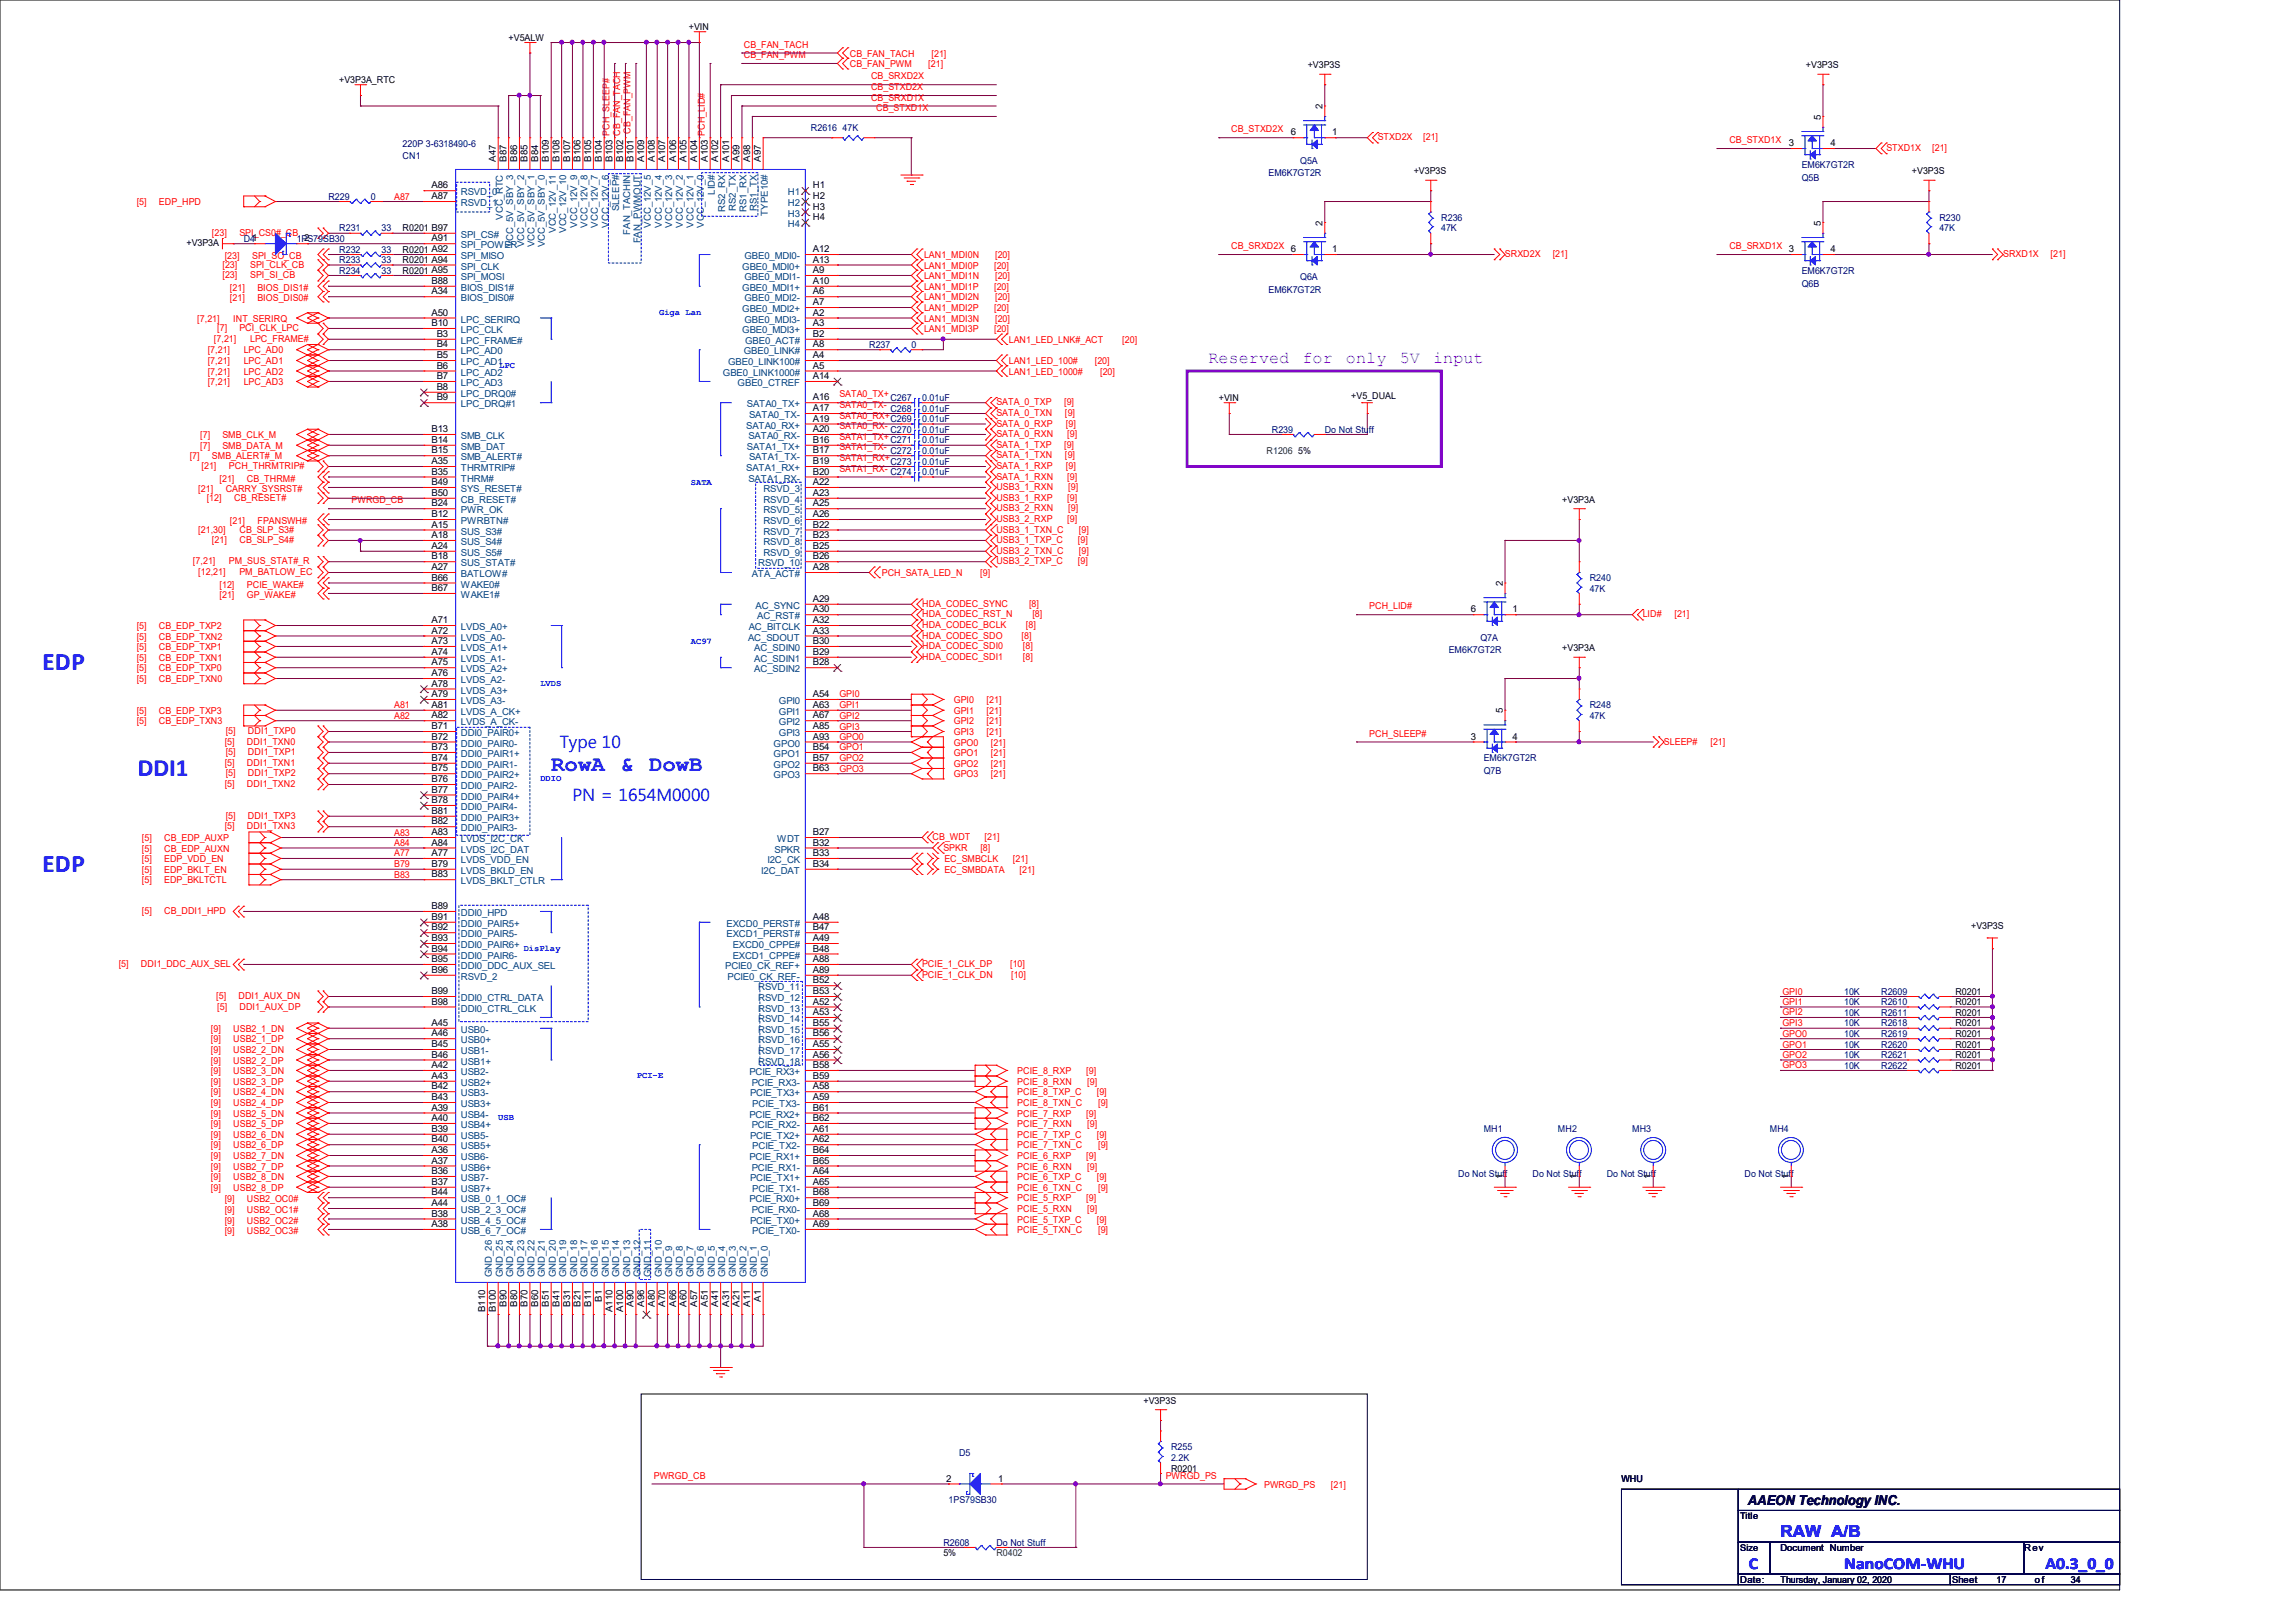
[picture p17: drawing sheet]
<svg xmlns="http://www.w3.org/2000/svg" width="297mm" height="210mm" viewBox="0 0 297 210" stroke-linecap="round" stroke-linejoin="round" font-family="sans-serif">
<defs><g id="words">
<g font-size="3.3" fill="#00f">
<text x="5.5" y="86.7">EDP</text>
<text x="5.5" y="112.8">EDP</text>
</g>
<text font-size="3.2" fill="#00f" x="17.8" y="100.4">DDI1</text>
<text font-size="2.9" fill="#00f" x="71.3" y="99.8">RowA &amp; DowB</text>
<g font-size="2.2" fill="#8000ff">
<text x="156.4" y="47">Reserved</text>
<text x="168.6" y="47">for</text>
<text x="174.2" y="47">only</text>
<text x="181.1" y="47">5V</text>
<text x="185.5" y="47">input</text>
</g>
<g font-size="2.2" fill="#00f">
<text x="226.3" y="203">C</text>
<text x="230.4" y="198.8">RAW A/B</text>
<text x="238.7" y="203">NanoCOM-WHU</text>
<text x="264.7" y="203">A0.3_0_0</text>
</g>
<g font-size="2.1" fill="#00f">
<text x="72.4" y="96.8">Type 10</text>
<text x="74.1" y="103.6">PN = 1654M0000</text>
</g>
<text font-size="1.8" x="226.2" y="194.7">AAEON Technology INC.</text>
<g font-size="1.2">
<text x="65.8" y="5.2">+V5ALW</text>
<text x="89.2" y="3.9">+VIN</text>
<text x="43.9" y="10.8">+V3P3A_RTC</text>
<text x="169.2" y="8.8">+V3P3S</text>
<text x="233.7" y="8.8">+V3P3S</text>
<text x="167" y="17.5">6</text>
<text x="171.2" y="14.1" transform="rotate(-90 171.2 14.1)">2</text>
<text x="172.4" y="17.5">1</text>
<text x="235.6" y="15.5" transform="rotate(-90 235.6 15.5)">5</text>
<text x="64.2" y="21" transform="rotate(-90 64.2 21)">A47</text>
<text x="65.5" y="21" transform="rotate(-90 65.5 21)">B87</text>
<text x="66.9" y="21" transform="rotate(-90 66.9 21)">B86</text>
<text x="68.3" y="21" transform="rotate(-90 68.3 21)">B85</text>
<text x="69.6" y="21" transform="rotate(-90 69.6 21)">B84</text>
<text x="71" y="21" transform="rotate(-90 71 21)">B109</text>
<text x="72.4" y="21" transform="rotate(-90 72.4 21)">B108</text>
<text x="73.8" y="21" transform="rotate(-90 73.8 21)">B107</text>
<text x="75.1" y="21" transform="rotate(-90 75.1 21)">B106</text>
<text x="76.5" y="21" transform="rotate(-90 76.5 21)">B105</text>
<text x="77.9" y="21" transform="rotate(-90 77.9 21)">B104</text>
<text x="79.2" y="21" transform="rotate(-90 79.2 21)">B103</text>
<text x="80.6" y="21" transform="rotate(-90 80.6 21)">B102</text>
<text x="82" y="21" transform="rotate(-90 82 21)">B101</text>
<text x="83.4" y="21" transform="rotate(-90 83.4 21)">A109</text>
<text x="84.8" y="21" transform="rotate(-90 84.8 21)">A108</text>
<text x="86.1" y="21" transform="rotate(-90 86.1 21)">A107</text>
<text x="87.5" y="21" transform="rotate(-90 87.5 21)">A106</text>
<text x="88.9" y="21" transform="rotate(-90 88.9 21)">A105</text>
<text x="90.2" y="21" transform="rotate(-90 90.2 21)">A104</text>
<text x="91.6" y="21" transform="rotate(-90 91.6 21)">A103</text>
<text x="93" y="21" transform="rotate(-90 93 21)">A102</text>
<text x="94.4" y="21" transform="rotate(-90 94.4 21)">A101</text>
<text x="95.7" y="21" transform="rotate(-90 95.7 21)">A99</text>
<text x="97.1" y="21" transform="rotate(-90 97.1 21)">A98</text>
<text x="98.5" y="21" transform="rotate(-90 98.5 21)">A97</text>
<text x="183" y="22.5">+V3P3S</text>
<text x="231.5" y="18.9">3</text>
<text x="236.9" y="18.9">4</text>
<text x="247.4" y="22.5">+V3P3S</text>
<text x="52.1" y="29.9">R0201 B97</text>
<text x="55.8" y="24.4">A86</text>
<text x="55.8" y="25.8">A87</text>
<text x="105.2" y="24.4">H1</text>
<text x="105.2" y="25.8">H2</text>
<text x="105.2" y="27.1">H3</text>
<text x="105.2" y="28.5">H4</text>
<text x="171.2" y="29.2" transform="rotate(-90 171.2 29.2)">2</text>
<text x="235.6" y="29.2" transform="rotate(-90 235.6 29.2)">5</text>
<text x="24.1" y="31.9">+V3P3A</text>
<text x="39.4" y="31.2">2</text>
<text x="52.1" y="34.1">R0201 A94</text>
<text x="52.1" y="35.4">R0201 A95</text>
<text x="52.1" y="32.7">R0201 A92</text>
<text x="55.8" y="31.2">A91</text>
<text x="105.2" y="32.6">A12</text>
<text x="105.2" y="34">A13</text>
<text x="105.2" y="35.3">A9</text>
<text x="167" y="32.6">6</text>
<text x="172.4" y="32.6">1</text>
<text x="231.5" y="32.6">3</text>
<text x="236.9" y="32.6">4</text>
<text x="55.8" y="38.1">A34</text>
<text x="55.8" y="40.9">A50</text>
<text x="55.8" y="36.7">B88</text>
<text x="105.2" y="36.7">A10</text>
<text x="105.2" y="38.1">A6</text>
<text x="105.2" y="39.5">A7</text>
<text x="105.2" y="40.9">A2</text>
<text x="55.8" y="42.2">B10</text>
<text x="56.5" y="43.6">B3</text>
<text x="56.5" y="45">B4</text>
<text x="56.5" y="46.4">B5</text>
<text x="56.5" y="47.7">B6</text>
<text x="105.2" y="43.6">B2</text>
<text x="105.2" y="42.2">A3</text>
<text x="105.2" y="45">A8</text>
<text x="105.2" y="46.4">A4</text>
<text x="105.2" y="47.7">A5</text>
<text x="56.5" y="49.1">B7</text>
<text x="56.5" y="50.5">B8</text>
<text x="56.5" y="51.8">B9</text>
<text x="105.2" y="51.8">A16</text>
<text x="105.2" y="53.2">A17</text>
<text x="105.2" y="49.1">A14</text>
<text x="157.7" y="51.9">+VIN</text>
<text x="174.9" y="51.6">+V5_DUAL</text>
<text x="55.8" y="55.9">B13</text>
<text x="55.8" y="57.3">B14</text>
<text x="55.8" y="58.7">B15</text>
<text x="105.2" y="57.3">B16</text>
<text x="105.2" y="58.7">B17</text>
<text x="105.2" y="54.6">A19</text>
<text x="105.2" y="55.9">A20</text>
<text x="168" y="58.8">5%</text>
<text x="55.8" y="60.1">A35</text>
<text x="55.8" y="61.4">B35</text>
<text x="55.8" y="62.8">B49</text>
<text x="55.8" y="64.2">B50</text>
<text x="55.8" y="65.5">B24</text>
<text x="105.2" y="62.8">A22</text>
<text x="105.2" y="64.2">A23</text>
<text x="105.2" y="60.1">B19</text>
<text x="105.2" y="61.4">B20</text>
<text x="105.2" y="65.5">A25</text>
<text x="202.2" y="65.1">+V3P3A</text>
<text x="55.8" y="66.9">B12</text>
<text x="55.8" y="68.3">A15</text>
<text x="55.8" y="69.6">A18</text>
<text x="55.8" y="71">A24</text>
<text x="105.2" y="69.6">B23</text>
<text x="105.2" y="68.3">B22</text>
<text x="105.2" y="66.9">A26</text>
<text x="105.2" y="71">B25</text>
<text x="55.8" y="72.4">B18</text>
<text x="55.8" y="73.8">A27</text>
<text x="55.8" y="75.1">B66</text>
<text x="55.8" y="76.5">B67</text>
<text x="105.2" y="73.8">A28</text>
<text x="105.2" y="72.4">B26</text>
<text x="105.2" y="77.9">A29</text>
<text x="194.5" y="75.8" transform="rotate(-90 194.5 75.8)">2</text>
<text x="55.8" y="80.6">A71</text>
<text x="55.8" y="82">A72</text>
<text x="55.8" y="83.4">A73</text>
<text x="105.2" y="79.2">A30</text>
<text x="105.2" y="80.6">A32</text>
<text x="105.2" y="82">A33</text>
<text x="105.2" y="83.4">B30</text>
<text x="190.4" y="79.2">6</text>
<text x="195.7" y="79.2">1</text>
<text x="55.8" y="84.8">A74</text>
<text x="55.8" y="86.1">A75</text>
<text x="55.8" y="87.5">A76</text>
<text x="55.8" y="88.9">A78</text>
<text x="105.2" y="84.8">B29</text>
<text x="105.2" y="86.1">B28</text>
<text x="202.2" y="84.2">+V3P3A</text>
<text x="55.8" y="90.2">A79</text>
<text x="55.8" y="91.6">A81</text>
<text x="55.8" y="93">A82</text>
<text x="55.8" y="94.4">B71</text>
<text x="55.8" y="95.7">B72</text>
<text x="105.2" y="90.2">A54</text>
<text x="105.2" y="91.6">A63</text>
<text x="105.2" y="93">A67</text>
<text x="105.2" y="94.4">A85</text>
<text x="105.2" y="95.7">A93</text>
<text x="190.4" y="95.7">3</text>
<text x="194.5" y="92.3" transform="rotate(-90 194.5 92.3)">5</text>
<text x="195.7" y="95.7">4</text>
<text x="55.8" y="97.1">B73</text>
<text x="55.8" y="98.5">B74</text>
<text x="55.8" y="99.8">B75</text>
<text x="55.8" y="101.2">B76</text>
<text x="105.2" y="97.1">B54</text>
<text x="105.2" y="98.5">B57</text>
<text x="105.2" y="99.8">B63</text>
<text x="55.8" y="102.6">B77</text>
<text x="55.8" y="103.9">B78</text>
<text x="55.8" y="105.3">B81</text>
<text x="55.8" y="106.7">B82</text>
<text x="55.8" y="108.1">A83</text>
<text x="55.8" y="109.4">A84</text>
<text x="55.8" y="110.8">A77</text>
<text x="55.8" y="112.2">B79</text>
<text x="55.8" y="113.5">B83</text>
<text x="105.2" y="108.1">B27</text>
<text x="105.2" y="109.4">B32</text>
<text x="105.2" y="110.8">B33</text>
<text x="105.2" y="112.2">B34</text>
<text x="55.8" y="117.6">B89</text>
<text x="55.8" y="119">B91</text>
<text x="105.2" y="119">A48</text>
<text x="55.8" y="120.4">B92</text>
<text x="55.8" y="121.8">B93</text>
<text x="55.8" y="123.1">B94</text>
<text x="55.8" y="124.5">B95</text>
<text x="55.8" y="125.9">B96</text>
<text x="105.2" y="121.8">A49</text>
<text x="105.2" y="124.5">A88</text>
<text x="105.2" y="125.9">A89</text>
<text x="105.2" y="120.4">B47</text>
<text x="105.2" y="123.1">B48</text>
<text x="255.1" y="120.2">+V3P3S</text>
<text x="55.8" y="128.6">B99</text>
<text x="55.8" y="130">B98</text>
<text x="105.2" y="130">A52</text>
<text x="105.2" y="131.4">A53</text>
<text x="105.2" y="127.3">B52</text>
<text x="105.2" y="128.6">B53</text>
<text x="253.1" y="131.4">R0201</text>
<text x="253.1" y="130.1">R0201</text>
<text x="253.1" y="128.7">R0201</text>
<text x="55.8" y="134.1">A46</text>
<text x="55.8" y="135.5">B45</text>
<text x="55.8" y="136.9">B46</text>
<text x="55.8" y="132.8">A45</text>
<text x="105.2" y="135.5">A55</text>
<text x="105.2" y="136.9">A56</text>
<text x="105.2" y="132.8">B55</text>
<text x="105.2" y="134.1">B56</text>
<text x="253.1" y="136.9">R0201</text>
<text x="253.1" y="135.5">R0201</text>
<text x="253.1" y="134.2">R0201</text>
<text x="253.1" y="132.8">R0201</text>
<text x="55.8" y="138.2">A42</text>
<text x="55.8" y="139.6">A43</text>
<text x="55.8" y="141">B42</text>
<text x="55.8" y="142.4">B43</text>
<text x="55.8" y="143.7">A39</text>
<text x="105.2" y="141">A58</text>
<text x="105.2" y="142.4">A59</text>
<text x="105.2" y="138.2">B58</text>
<text x="105.2" y="139.6">B59</text>
<text x="105.2" y="143.7">B61</text>
<text x="253.1" y="138.3">R0201</text>
<text x="55.8" y="145.1">A40</text>
<text x="55.8" y="146.5">B39</text>
<text x="55.8" y="147.8">B40</text>
<text x="55.8" y="149.2">A36</text>
<text x="105.2" y="146.5">A61</text>
<text x="105.2" y="147.8">A62</text>
<text x="105.2" y="145.1">B62</text>
<text x="105.2" y="149.2">B64</text>
<text x="55.8" y="150.6">A37</text>
<text x="55.8" y="151.9">B36</text>
<text x="55.8" y="153.3">B37</text>
<text x="55.8" y="154.7">B44</text>
<text x="105.2" y="151.9">A64</text>
<text x="105.2" y="153.3">A65</text>
<text x="105.2" y="150.6">B65</text>
<text x="105.2" y="154.7">B68</text>
<text x="194.5" y="152.5" transform="rotate(-90 194.5 152.5)">1</text>
<text x="204.1" y="152.5" transform="rotate(-90 204.1 152.5)">1</text>
<text x="213.7" y="152.5" transform="rotate(-90 213.7 152.5)">1</text>
<text x="231.5" y="152.5" transform="rotate(-90 231.5 152.5)">1</text>
<text x="55.8" y="156.1">A44</text>
<text x="55.8" y="157.4">B38</text>
<text x="55.8" y="158.8">A38</text>
<text x="105.2" y="157.4">A68</text>
<text x="105.2" y="158.8">A69</text>
<text x="105.2" y="156.1">B69</text>
<text x="62.8" y="169.8" transform="rotate(-90 62.8 169.8)">B110</text>
<text x="64.2" y="169.8" transform="rotate(-90 64.2 169.8)">B100</text>
<text x="65.5" y="169.1" transform="rotate(-90 65.5 169.1)">B90</text>
<text x="66.9" y="169.1" transform="rotate(-90 66.9 169.1)">B80</text>
<text x="68.3" y="169.1" transform="rotate(-90 68.3 169.1)">B70</text>
<text x="69.6" y="169.1" transform="rotate(-90 69.6 169.1)">B60</text>
<text x="71" y="169.1" transform="rotate(-90 71 169.1)">B51</text>
<text x="72.4" y="169.1" transform="rotate(-90 72.4 169.1)">B41</text>
<text x="73.8" y="169.1" transform="rotate(-90 73.8 169.1)">B31</text>
<text x="75.1" y="169.1" transform="rotate(-90 75.1 169.1)">B21</text>
<text x="76.5" y="169.1" transform="rotate(-90 76.5 169.1)">B11</text>
<text x="77.9" y="168.4" transform="rotate(-90 77.9 168.4)">B1</text>
<text x="79.2" y="169.8" transform="rotate(-90 79.2 169.8)">A110</text>
<text x="80.6" y="169.8" transform="rotate(-90 80.6 169.8)">A100</text>
<text x="82" y="169.1" transform="rotate(-90 82 169.1)">A90</text>
<text x="83.4" y="169.1" transform="rotate(-90 83.4 169.1)">A96</text>
<text x="84.8" y="169.1" transform="rotate(-90 84.8 169.1)">A80</text>
<text x="86.1" y="169.1" transform="rotate(-90 86.1 169.1)">A70</text>
<text x="87.5" y="169.1" transform="rotate(-90 87.5 169.1)">A66</text>
<text x="88.9" y="169.1" transform="rotate(-90 88.9 169.1)">A60</text>
<text x="90.2" y="169.1" transform="rotate(-90 90.2 169.1)">A57</text>
<text x="91.6" y="169.1" transform="rotate(-90 91.6 169.1)">A51</text>
<text x="93" y="169.1" transform="rotate(-90 93 169.1)">A41</text>
<text x="94.4" y="169.1" transform="rotate(-90 94.4 169.1)">A31</text>
<text x="95.7" y="169.1" transform="rotate(-90 95.7 169.1)">A21</text>
<text x="97.1" y="169.1" transform="rotate(-90 97.1 169.1)">A11</text>
<text x="98.5" y="168.4" transform="rotate(-90 98.5 168.4)">A1</text>
<text x="148" y="181.7">+V3P3S</text>
<text x="122.5" y="191.7">2</text>
<text x="129.2" y="191.7">1</text>
<text x="151.5" y="190.4">R0201</text>
<text x="209.8" y="191.8">WHU</text>
<text x="225.2" y="196.6">Title</text>
<text x="122.1" y="201.4">5%</text>
<text x="225.2" y="200.7">Size</text>
<text x="230.4" y="200.7">Document Number</text>
<text x="262" y="200.7">Rev</text>
<text x="225.2" y="204.8">Date:</text>
<text x="230.4" y="204.8">Thursday, January 02, 2020</text>
<text x="252.7" y="204.8">Sheet</text>
<text x="258.4" y="204.8">17</text>
<text x="263.4" y="204.8">of</text>
<text x="268" y="204.8">34</text>
</g>
<g font-size="1.2" fill="#f00">
<text x="96.3" y="7.5">CB_FAN_PWM</text>
<text x="96.3" y="6.2">CB_FAN_TACH</text>
<text x="110" y="7.3">CB_FAN_TACH</text>
<text x="110" y="8.7">CB_FAN_PWM</text>
<text x="112.7" y="10.3">CB_SRXD2X</text>
<text x="112.7" y="11.7">CB_STXD2X</text>
<text x="120.1" y="8.7">[21]</text>
<text x="120.6" y="7.3">[21]</text>
<text x="78.9" y="17.6" transform="rotate(-90 78.9 17.6)">PCH_SLEEP#</text>
<text x="80.3" y="17.6" transform="rotate(-90 80.3 17.6)">CB_FAN_TACH</text>
<text x="81.6" y="17.3" transform="rotate(-90 81.6 17.3)">CB_FAN_PWM</text>
<text x="91.2" y="17.6" transform="rotate(-90 91.2 17.6)">PCH_LID#</text>
<text x="112.7" y="13">CB_SRXD1X</text>
<text x="113.4" y="14.4">CB_STXD1X</text>
<text x="159.3" y="17.1">CB_STXD2X</text>
<text x="178.3" y="18.2">STXD2X</text>
<text x="184.2" y="18.2">[21]</text>
<text x="223.8" y="18.5">CB_STXD1X</text>
<text x="244.1" y="19.5">STXD1X</text>
<text x="250.1" y="19.5">[21]</text>
<text x="17.7" y="26.5">[5]</text>
<text x="20.6" y="26.5">EDP_HPD</text>
<text x="51" y="25.8">A87</text>
<text x="27.4" y="30.5">[23]</text>
<text x="28.8" y="36">[23]</text>
<text x="28.8" y="34.6">[23]</text>
<text x="29.1" y="33.5">[23]</text>
<text x="31" y="30.5">SPI_CS0#_CB</text>
<text x="32.4" y="36">SPI_SI_CB</text>
<text x="32.4" y="34.6">SPI_CLK_CB</text>
<text x="32.6" y="33.5">SPI_SO_CB</text>
<text x="119.6" y="33.4">LAN1_MDI0N</text>
<text x="119.6" y="34.8">LAN1_MDI0P</text>
<text x="128.6" y="34.8">[20]</text>
<text x="128.8" y="33.4">[20]</text>
<text x="159.3" y="32.3">CB_SRXD2X</text>
<text x="194.8" y="33.2">SRXD2X</text>
<text x="201" y="33.2">[21]</text>
<text x="223.8" y="32.3">CB_SRXD1X</text>
<text x="259.2" y="33.2">SRXD1X</text>
<text x="265.4" y="33.2">[21]</text>
<text x="25.5" y="41.6">[7,21]</text>
<text x="29.8" y="39">[21]</text>
<text x="29.8" y="37.6">[21]</text>
<text x="30.2" y="41.6">INT_SERIRQ</text>
<text x="33.3" y="39">BIOS_DIS0#</text>
<text x="33.3" y="37.6">BIOS_DIS1#</text>
<text x="119.6" y="37.5">LAN1_MDI1P</text>
<text x="119.6" y="36.1">LAN1_MDI1N</text>
<text x="119.6" y="38.9">LAN1_MDI2N</text>
<text x="119.6" y="40.2">LAN1_MDI2P</text>
<text x="119.6" y="41.6">LAN1_MDI3N</text>
<text x="128.6" y="37.5">[20]</text>
<text x="128.6" y="40.2">[20]</text>
<text x="128.8" y="36.1">[20]</text>
<text x="128.8" y="38.9">[20]</text>
<text x="128.8" y="41.6">[20]</text>
<text x="26.9" y="45.7">[7,21]</text>
<text x="26.9" y="47.1">[7,21]</text>
<text x="27.7" y="44.2">[7,21]</text>
<text x="28.1" y="42.8">[7]</text>
<text x="31" y="42.8">PCI_CLK_LPC</text>
<text x="31.5" y="45.7">LPC_AD0</text>
<text x="31.5" y="47.1">LPC_AD1</text>
<text x="32.4" y="44.2">LPC_FRAME#</text>
<text x="119.6" y="43">LAN1_MDI3P</text>
<text x="128.6" y="43">[20]</text>
<text x="130.6" y="44.4">LAN1_LED_LNK#_ACT</text>
<text x="130.6" y="47.1">LAN1_LED_100#</text>
<text x="141.7" y="47.1">[20]</text>
<text x="145.2" y="44.4">[20]</text>
<text x="26.9" y="48.5">[7,21]</text>
<text x="26.9" y="49.8">[7,21]</text>
<text x="31.5" y="48.5">LPC_AD2</text>
<text x="31.5" y="49.8">LPC_AD3</text>
<text x="108.6" y="51.4">SATA0_TX+</text>
<text x="108.6" y="52.8">SATA0_TX-</text>
<text x="128.9" y="52.5">SATA_0_TXP</text>
<text x="128.9" y="53.8">SATA_0_TXN</text>
<text x="130.6" y="48.5">LAN1_LED_1000#</text>
<text x="137.7" y="52.5">[9]</text>
<text x="137.8" y="53.8">[9]</text>
<text x="142.4" y="48.5">[20]</text>
<text x="24.6" y="59.4">[7]</text>
<text x="25.9" y="56.7">[7]</text>
<text x="25.9" y="58.1">[7]</text>
<text x="27.4" y="59.4">SMB_ALERT#_M</text>
<text x="28.8" y="56.7">SMB_CLK_M</text>
<text x="28.8" y="58.1">SMB_DATA_M</text>
<text x="108.6" y="55.5">SATA0_RX-</text>
<text x="108.6" y="56.9">SATA1_TX+</text>
<text x="108.6" y="58.3">SATA1_TX-</text>
<text x="108.6" y="59.7">SATA1_RX+</text>
<text x="108.6" y="54.2">SATA0_RX+</text>
<text x="128.9" y="55.2">SATA_0_RXP</text>
<text x="128.9" y="56.6">SATA_0_RXN</text>
<text x="128.9" y="59.3">SATA_1_TXN</text>
<text x="128.9" y="57.9">SATA_1_TXP</text>
<text x="137.7" y="57.9">[9]</text>
<text x="137.8" y="59.3">[9]</text>
<text x="138" y="55.2">[9]</text>
<text x="138.1" y="56.6">[9]</text>
<text x="25.7" y="63.7">[21]</text>
<text x="26.1" y="60.7">[21]</text>
<text x="26.8" y="64.8">[12]</text>
<text x="28.4" y="62.3">[21]</text>
<text x="29.2" y="63.7">CARRY_SYSRST#</text>
<text x="29.6" y="60.7">PCH_THRMTRIP#</text>
<text x="30.3" y="64.8">CB_RESET#</text>
<text x="32" y="62.3">CB_THRM#</text>
<text x="45.5" y="65.2">PWRGD_CB</text>
<text x="108.6" y="61">SATA1_RX-</text>
<text x="128.9" y="60.7">SATA_1_RXP</text>
<text x="128.9" y="64.8">USB3_1_RXP</text>
<text x="128.9" y="62.1">SATA_1_RXN</text>
<text x="128.9" y="63.4">USB3_1_RXN</text>
<text x="138" y="60.7">[9]</text>
<text x="138.1" y="64.8">[9]</text>
<text x="138.1" y="62.1">[9]</text>
<text x="138.3" y="63.4">[9]</text>
<text x="25.7" y="68.9">[21,30]</text>
<text x="27.4" y="70.3">[21]</text>
<text x="29.8" y="67.8">[21]</text>
<text x="31" y="68.9">CB_SLP_S3#</text>
<text x="31" y="70.3">CB_SLP_S4#</text>
<text x="33.3" y="67.8">FPANSWH#</text>
<text x="128.9" y="70.3">USB3_1_TXP_C</text>
<text x="128.9" y="68.9">USB3_1_TXN_C</text>
<text x="128.9" y="66.2">USB3_2_RXN</text>
<text x="128.9" y="67.5">USB3_2_RXP</text>
<text x="128.9" y="71.6">USB3_2_TXN_C</text>
<text x="138.1" y="67.5">[9]</text>
<text x="138.3" y="66.2">[9]</text>
<text x="139.5" y="70.3">[9]</text>
<text x="139.6" y="68.9">[9]</text>
<text x="139.6" y="71.6">[9]</text>
<text x="25" y="73">[7,21]</text>
<text x="25.7" y="74.4">[12,21]</text>
<text x="28.4" y="76">[12]</text>
<text x="28.4" y="77.4">[21]</text>
<text x="29.6" y="73">PM_SUS_STAT#_R</text>
<text x="31" y="74.4">PM_BATLOW_EC</text>
<text x="32" y="76">PCIE_WAKE#</text>
<text x="32" y="77.4">GP_WAKE#</text>
<text x="114.1" y="74.5">PCH_SATA_LED_N</text>
<text x="126.9" y="74.5">[9]</text>
<text x="128.9" y="73">USB3_2_TXP_C</text>
<text x="139.5" y="73">[9]</text>
<text x="17.7" y="81.4">[5]</text>
<text x="17.7" y="82.8">[5]</text>
<text x="20.6" y="81.4">CB_EDP_TXP2</text>
<text x="20.6" y="82.8">CB_EDP_TXN2</text>
<text x="119.3" y="81.2">HDA_CODEC_BCLK</text>
<text x="119.3" y="78.5">HDA_CODEC_SYNC</text>
<text x="119.3" y="79.9">HDA_CODEC_RST_N</text>
<text x="119.3" y="82.6">HDA_CODEC_SDO</text>
<text x="119.3" y="84">HDA_CODEC_SDI0</text>
<text x="132.2" y="82.6">[8]</text>
<text x="132.4" y="84">[8]</text>
<text x="132.8" y="81.2">[8]</text>
<text x="133.2" y="78.5">[8]</text>
<text x="133.6" y="79.9">[8]</text>
<text x="177.2" y="78.9">PCH_LID#</text>
<text x="212.6" y="79.9">LID#</text>
<text x="216.7" y="79.9">[21]</text>
<text x="17.7" y="84.1">[5]</text>
<text x="17.7" y="85.5">[5]</text>
<text x="17.7" y="86.9">[5]</text>
<text x="17.7" y="88.2">[5]</text>
<text x="20.6" y="84.1">CB_EDP_TXP1</text>
<text x="20.6" y="85.5">CB_EDP_TXN1</text>
<text x="20.6" y="86.9">CB_EDP_TXP0</text>
<text x="20.6" y="88.2">CB_EDP_TXN0</text>
<text x="119.3" y="85.3">HDA_CODEC_SDI1</text>
<text x="132.4" y="85.3">[8]</text>
<text x="17.7" y="92.4">[5]</text>
<text x="17.7" y="93.7">[5]</text>
<text x="20.6" y="92.4">CB_EDP_TXP3</text>
<text x="20.6" y="93.7">CB_EDP_TXN3</text>
<text x="29.2" y="95">[5]</text>
<text x="32.1" y="95">DDI1_TXP0</text>
<text x="51" y="93">A82</text>
<text x="51" y="91.7">A81</text>
<text x="108.6" y="95.8">GPO0</text>
<text x="108.6" y="94.4">GPI3</text>
<text x="108.6" y="93">GPI2</text>
<text x="108.6" y="91.7">GPI1</text>
<text x="108.6" y="90.3">GPI0</text>
<text x="123.4" y="91">GPI0</text>
<text x="123.4" y="92.4">GPI1</text>
<text x="123.4" y="93.7">GPI2</text>
<text x="123.4" y="95.1">GPI3</text>
<text x="127.7" y="91">[21]</text>
<text x="127.7" y="92.4">[21]</text>
<text x="127.7" y="93.7">[21]</text>
<text x="127.7" y="95.1">[21]</text>
<text x="177.2" y="95.3">PCH_SLEEP#</text>
<text x="29.1" y="101.8">[5]</text>
<text x="29.1" y="96.3">[5]</text>
<text x="29.1" y="99.1">[5]</text>
<text x="29.2" y="100.5">[5]</text>
<text x="29.2" y="97.7">[5]</text>
<text x="32" y="101.8">DDI1_TXN2</text>
<text x="32" y="96.3">DDI1_TXN0</text>
<text x="32" y="99.1">DDI1_TXN1</text>
<text x="32.1" y="100.5">DDI1_TXP2</text>
<text x="32.1" y="97.7">DDI1_TXP1</text>
<text x="108.6" y="99.9">GPO3</text>
<text x="108.6" y="98.5">GPO2</text>
<text x="108.6" y="97.1">GPO1</text>
<text x="123.4" y="96.5">GPO0</text>
<text x="123.4" y="97.8">GPO1</text>
<text x="123.4" y="99.2">GPO2</text>
<text x="123.4" y="100.6">GPO3</text>
<text x="128.2" y="96.5">[21]</text>
<text x="128.2" y="97.8">[21]</text>
<text x="128.2" y="99.2">[21]</text>
<text x="128.2" y="100.6">[21]</text>
<text x="215.3" y="96.3">SLEEP#</text>
<text x="221.4" y="96.3">[21]</text>
<text x="29.1" y="107.3">[5]</text>
<text x="29.2" y="105.9">[5]</text>
<text x="32" y="107.3">DDI1_TXN3</text>
<text x="32.1" y="105.9">DDI1_TXP3</text>
<text x="18.4" y="108.8">[5]</text>
<text x="18.4" y="110.2">[5]</text>
<text x="18.4" y="111.5">[5]</text>
<text x="18.4" y="112.9">[5]</text>
<text x="21.3" y="108.8">CB_EDP_AUXP</text>
<text x="21.3" y="110.2">CB_EDP_AUXN</text>
<text x="21.3" y="111.5">EDP_VDD_EN</text>
<text x="21.3" y="112.9">EDP_BKLT_EN</text>
<text x="51" y="113.6">B83</text>
<text x="51" y="109.5">A84</text>
<text x="51" y="110.8">A77</text>
<text x="51" y="108.1">A83</text>
<text x="51" y="112.2">B79</text>
<text x="120.7" y="108.7">CB_WDT</text>
<text x="122.1" y="110.1">SPKR</text>
<text x="122.2" y="111.5">EC_SMBCLK</text>
<text x="122.2" y="112.9">EC_SMBDATA</text>
<text x="126.9" y="110.1">[8]</text>
<text x="127.4" y="108.7">[21]</text>
<text x="131.1" y="111.5">[21]</text>
<text x="131.9" y="112.9">[21]</text>
<text x="18.4" y="118.3">[5]</text>
<text x="18.4" y="114.3">[5]</text>
<text x="21.3" y="118.3">CB_DDI1_HPD</text>
<text x="21.3" y="114.3">EDP_BKLTCTL</text>
<text x="15.4" y="125.1">[5]</text>
<text x="18.2" y="125.1">DDI1_DDC_AUX_SEL</text>
<text x="119.3" y="125.1">PCIE_1_CLK_DP</text>
<text x="130.7" y="125.1">[10]</text>
<text x="28" y="129.2">[5]</text>
<text x="28.1" y="130.6">[5]</text>
<text x="30.9" y="129.2">DDI1_AUX_DN</text>
<text x="31" y="130.6">DDI1_AUX_DP</text>
<text x="119.3" y="126.5">PCIE_1_CLK_DN</text>
<text x="130.8" y="126.5">[10]</text>
<text x="230.7" y="128.7">GPI0</text>
<text x="230.7" y="130">GPI1</text>
<text x="230.7" y="131.4">GPI2</text>
<text x="27.3" y="136.2">[9]</text>
<text x="27.3" y="137.6">[9]</text>
<text x="27.3" y="133.5">[9]</text>
<text x="27.3" y="134.9">[9]</text>
<text x="30.2" y="136.2">USB2_2_DN</text>
<text x="30.2" y="137.6">USB2_2_DP</text>
<text x="30.2" y="133.5">USB2_1_DN</text>
<text x="30.2" y="134.9">USB2_1_DP</text>
<text x="230.7" y="132.8">GPI3</text>
<text x="230.7" y="134.2">GPO0</text>
<text x="230.7" y="135.5">GPO1</text>
<text x="230.7" y="136.9">GPO2</text>
<text x="27.3" y="139">[9]</text>
<text x="27.3" y="140.4">[9]</text>
<text x="27.3" y="141.7">[9]</text>
<text x="27.3" y="143.1">[9]</text>
<text x="30.2" y="139">USB2_3_DN</text>
<text x="30.2" y="140.4">USB2_3_DP</text>
<text x="30.2" y="141.7">USB2_4_DN</text>
<text x="30.2" y="143.1">USB2_4_DP</text>
<text x="131.7" y="143.1">PCIE_8_TXN_C</text>
<text x="131.7" y="141.7">PCIE_8_TXP_C</text>
<text x="131.7" y="139">PCIE_8_RXP</text>
<text x="131.7" y="140.4">PCIE_8_RXN</text>
<text x="140.6" y="139">[9]</text>
<text x="140.7" y="140.4">[9]</text>
<text x="141.9" y="141.7">[9]</text>
<text x="142.1" y="143.1">[9]</text>
<text x="230.7" y="138.3">GPO3</text>
<text x="27.3" y="144.5">[9]</text>
<text x="27.3" y="145.8">[9]</text>
<text x="27.3" y="147.2">[9]</text>
<text x="27.3" y="148.6">[9]</text>
<text x="27.3" y="149.9">[9]</text>
<text x="30.2" y="144.5">USB2_5_DN</text>
<text x="30.2" y="145.8">USB2_5_DP</text>
<text x="30.2" y="147.2">USB2_6_DN</text>
<text x="30.2" y="148.6">USB2_6_DP</text>
<text x="30.2" y="149.9">USB2_7_DN</text>
<text x="131.7" y="149.9">PCIE_6_RXP</text>
<text x="131.7" y="148.6">PCIE_7_TXN_C</text>
<text x="131.7" y="147.2">PCIE_7_TXP_C</text>
<text x="131.7" y="144.5">PCIE_7_RXP</text>
<text x="131.7" y="145.8">PCIE_7_RXN</text>
<text x="140.6" y="149.9">[9]</text>
<text x="140.6" y="144.5">[9]</text>
<text x="140.7" y="145.8">[9]</text>
<text x="141.9" y="147.2">[9]</text>
<text x="142.1" y="148.6">[9]</text>
<text x="27.3" y="151.3">[9]</text>
<text x="27.3" y="152.7">[9]</text>
<text x="27.3" y="154.1">[9]</text>
<text x="29.1" y="155.6">[9]</text>
<text x="30.2" y="151.3">USB2_7_DP</text>
<text x="30.2" y="152.7">USB2_8_DN</text>
<text x="30.2" y="154.1">USB2_8_DP</text>
<text x="32" y="155.6">USB2_OC0#</text>
<text x="131.7" y="155.4">PCIE_5_RXP</text>
<text x="131.7" y="154.1">PCIE_6_TXN_C</text>
<text x="131.7" y="152.7">PCIE_6_TXP_C</text>
<text x="131.7" y="151.3">PCIE_6_RXN</text>
<text x="140.6" y="155.4">[9]</text>
<text x="140.7" y="151.3">[9]</text>
<text x="141.9" y="152.7">[9]</text>
<text x="142.1" y="154.1">[9]</text>
<text x="29.1" y="157">[9]</text>
<text x="29.1" y="158.3">[9]</text>
<text x="29.1" y="159.7">[9]</text>
<text x="32" y="157">USB2_OC1#</text>
<text x="32" y="158.3">USB2_OC2#</text>
<text x="32" y="159.7">USB2_OC3#</text>
<text x="131.7" y="159.6">PCIE_5_TXN_C</text>
<text x="131.7" y="158.2">PCIE_5_TXP_C</text>
<text x="131.7" y="156.8">PCIE_5_RXN</text>
<text x="140.7" y="156.8">[9]</text>
<text x="141.9" y="158.2">[9]</text>
<text x="142.1" y="159.6">[9]</text>
<text x="84.6" y="191.3">PWRGD_CB</text>
<text x="150.9" y="191.3">PWRGD_PS</text>
<text x="163.6" y="192.5">PWRGD_PS</text>
<text x="172.2" y="192.5">[21]</text>
</g>
<g font-size="1.2" fill="#000080">
<text x="104.9" y="16.9">R2616 47K</text>
<text x="52.1" y="19">220P 3-6318490-6</text>
<text x="52.1" y="20.6">CN1</text>
<text x="164.2" y="22.8">EM6K7GT2R</text>
<text x="168.3" y="21.2">Q5A</text>
<text x="233.2" y="23.4">Q5B</text>
<text x="233.2" y="21.7">EM6K7GT2R</text>
<text x="42.5" y="25.8">R229</text>
<text x="43.9" y="29.9">R231</text>
<text x="48" y="25.8">0</text>
<text x="49.4" y="29.9">33</text>
<text x="186.5" y="28.6">R236</text>
<text x="186.5" y="29.9">47K</text>
<text x="251" y="28.6">R230</text>
<text x="251" y="29.9">47K</text>
<text x="31.5" y="31.3">D41</text>
<text x="38.4" y="31.3">1PS79SB30</text>
<text x="43.9" y="34.1">R233</text>
<text x="43.9" y="35.4">R234</text>
<text x="43.9" y="32.7">R232</text>
<text x="49.4" y="34.1">33</text>
<text x="49.4" y="35.4">33</text>
<text x="49.4" y="32.7">33</text>
<text x="233.2" y="35.4">EM6K7GT2R</text>
<text x="164.2" y="37.9">EM6K7GT2R</text>
<text x="168.3" y="36.2">Q6A</text>
<text x="233.2" y="37.1">Q6B</text>
<text x="112.5" y="45">R237</text>
<text x="117.9" y="45">0</text>
<text x="115.2" y="51.9">C267</text>
<text x="115.2" y="53.3">C268</text>
<text x="119.3" y="51.9">0.01uF</text>
<text x="119.3" y="53.3">0.01uF</text>
<text x="115.2" y="58.8">C272</text>
<text x="115.2" y="56">C270</text>
<text x="115.2" y="57.4">C271</text>
<text x="115.2" y="54.7">C269</text>
<text x="119.3" y="58.8">0.01uF</text>
<text x="119.3" y="56">0.01uF</text>
<text x="119.3" y="57.4">0.01uF</text>
<text x="119.3" y="54.7">0.01uF</text>
<text x="164.6" y="56">R239</text>
<text x="171.4" y="56">Do Not Stuff</text>
<text x="115.2" y="61.5">C274</text>
<text x="115.2" y="60.1">C273</text>
<text x="119.3" y="61.5">0.01uF</text>
<text x="119.3" y="60.1">0.01uF</text>
<text x="205.7" y="75.2">R240</text>
<text x="205.7" y="76.6">47K</text>
<text x="191.6" y="82.9">Q7A</text>
<text x="187.5" y="84.5">EM6K7GT2R</text>
<text x="205.7" y="91.7">R248</text>
<text x="205.7" y="93">47K</text>
<text x="192" y="100.2">Q7B</text>
<text x="192" y="98.5">EM6K7GT2R</text>
<text x="238.7" y="131.4">10K</text>
<text x="238.7" y="130.1">10K</text>
<text x="238.7" y="128.7">10K</text>
<text x="243.5" y="131.4">R2611</text>
<text x="243.5" y="130.1">R2610</text>
<text x="243.5" y="128.7">R2609</text>
<text x="238.7" y="136.9">10K</text>
<text x="238.7" y="135.5">10K</text>
<text x="238.7" y="134.2">10K</text>
<text x="238.7" y="132.8">10K</text>
<text x="243.5" y="136.9">R2621</text>
<text x="243.5" y="135.5">R2620</text>
<text x="243.5" y="134.2">R2619</text>
<text x="243.5" y="132.8">R2618</text>
<text x="238.7" y="138.3">10K</text>
<text x="243.5" y="138.3">R2622</text>
<text x="192" y="146.5">MH1</text>
<text x="201.6" y="146.5">MH2</text>
<text x="211.2" y="146.5">MH3</text>
<text x="229.1" y="146.5">MH4</text>
<text x="188.7" y="152.3">Do Not Stuff</text>
<text x="198.3" y="152.3">Do Not Stuff</text>
<text x="207.9" y="152.3">Do Not Stuff</text>
<text x="225.8" y="152.3">Do Not Stuff</text>
<text x="124.1" y="188.4">D5</text>
<text x="151.5" y="187.7">R255</text>
<text x="151.5" y="189.1">2.2K</text>
<text x="122.8" y="194.5">1PS79SB30</text>
<text x="122.1" y="200">R2608</text>
<text x="128.9" y="200">Do Not Stuff</text>
</g>
<g font-size="1.2" fill="#004080">
<text x="59.6" y="25.3">RSVD_0</text>
<text x="59.6" y="26.7">RSVD_1</text>
<text x="65.1" y="28.4" transform="rotate(-90 65.1 28.4)">VCC_RTC</text>
<text x="74.7" y="29.5" transform="rotate(-90 74.7 29.5)">VCC_12V_9</text>
<text x="76" y="29.5" transform="rotate(-90 76 29.5)">VCC_12V_8</text>
<text x="77.4" y="29.5" transform="rotate(-90 77.4 29.5)">VCC_12V_7</text>
<text x="78.8" y="29.5" transform="rotate(-90 78.8 29.5)">VCC_12V_6</text>
<text x="80.1" y="27.3" transform="rotate(-90 80.1 27.3)">SLEEP#</text>
<text x="84.2" y="29.5" transform="rotate(-90 84.2 29.5)">VCC_12V_5</text>
<text x="85.6" y="29.5" transform="rotate(-90 85.6 29.5)">VCC_12V_4</text>
<text x="87" y="29.5" transform="rotate(-90 87 29.5)">VCC_12V_3</text>
<text x="88.4" y="29.5" transform="rotate(-90 88.4 29.5)">VCC_12V_2</text>
<text x="89.7" y="29.5" transform="rotate(-90 89.7 29.5)">VCC_12V_1</text>
<text x="91.1" y="29.5" transform="rotate(-90 91.1 29.5)">VCC_12V_0</text>
<text x="92.5" y="25.2" transform="rotate(-90 92.5 25.2)">LID#</text>
<text x="93.9" y="27.4" transform="rotate(-90 93.9 27.4)">RS2_RX</text>
<text x="95.2" y="27.3" transform="rotate(-90 95.2 27.3)">RS2_TX</text>
<text x="96.6" y="27.4" transform="rotate(-90 96.6 27.4)">RS1_RX</text>
<text x="98" y="27.3" transform="rotate(-90 98 27.3)">RS1_TX</text>
<text x="99.4" y="27.9" transform="rotate(-90 99.4 27.9)">TYPE10#</text>
<text x="102" y="25.3">H1</text>
<text x="102" y="26.7">H2</text>
<text x="102" y="28">H3</text>
<text x="102" y="29.4">H4</text>
<text x="59.6" y="30.8">SPI_CS#</text>
<text x="59.6" y="32.1">SPI_POWER</text>
<text x="59.6" y="33.5">SPI_MISO</text>
<text x="59.6" y="34.9">SPI_CLK</text>
<text x="66.4" y="32" transform="rotate(-90 66.4 32)">VCC_5V_SBY_3</text>
<text x="67.8" y="32" transform="rotate(-90 67.8 32)">VCC_5V_SBY_2</text>
<text x="69.2" y="32" transform="rotate(-90 69.2 32)">VCC_5V_SBY_1</text>
<text x="70.5" y="32" transform="rotate(-90 70.5 32)">VCC_5V_SBY_0</text>
<text x="71.9" y="30.1" transform="rotate(-90 71.9 30.1)">VCC_12V_11</text>
<text x="73.3" y="30.1" transform="rotate(-90 73.3 30.1)">VCC_12V_10</text>
<text x="81.5" y="30.4" transform="rotate(-90 81.5 30.4)">FAN_TACHIN</text>
<text x="82.9" y="31.5" transform="rotate(-90 82.9 31.5)">FAN_PWMOUT</text>
<text x="96.1" y="34.9">GBE0_MDI0+</text>
<text x="96.3" y="33.5">GBE0_MDI0-</text>
<text x="59.6" y="39">BIOS_DIS0#</text>
<text x="59.6" y="41.7">LPC_SERIRQ</text>
<text x="59.6" y="36.2">SPI_MOSI</text>
<text x="59.6" y="37.6">BIOS_DIS1#</text>
<text x="96.1" y="37.6">GBE0_MDI1+</text>
<text x="96.1" y="40.4">GBE0_MDI2+</text>
<text x="96.3" y="36.2">GBE0_MDI1-</text>
<text x="96.3" y="39">GBE0_MDI2-</text>
<text x="96.3" y="41.7">GBE0_MDI3-</text>
<text x="59.6" y="43.1">LPC_CLK</text>
<text x="59.6" y="44.5">LPC_FRAME#</text>
<text x="59.6" y="45.8">LPC_AD0</text>
<text x="59.6" y="47.2">LPC_AD1</text>
<text x="94.2" y="47.2">GBE0_LINK100#</text>
<text x="96.1" y="43.1">GBE0_MDI3+</text>
<text x="96.3" y="45.8">GBE0_LINK#</text>
<text x="96.4" y="44.5">GBE0_ACT#</text>
<text x="59.6" y="48.6">LPC_AD2</text>
<text x="59.6" y="50">LPC_AD3</text>
<text x="59.6" y="51.3">LPC_DRQ0#</text>
<text x="59.6" y="52.7">LPC_DRQ#1</text>
<text x="93.6" y="48.6">GBE0_LINK1000#</text>
<text x="95.5" y="50">GBE0_CTREF</text>
<text x="96.6" y="52.7">SATA0_TX+</text>
<text x="59.6" y="56.8">SMB_CLK</text>
<text x="59.6" y="58.2">SMB_DAT</text>
<text x="59.6" y="59.6">SMB_ALERT#</text>
<text x="96.6" y="55.5">SATA0_RX+</text>
<text x="96.6" y="58.2">SATA1_TX+</text>
<text x="96.9" y="56.8">SATA0_RX-</text>
<text x="96.9" y="59.6">SATA1_TX-</text>
<text x="96.9" y="54.1">SATA0_TX-</text>
<text x="59.6" y="61">THRMTRIP#</text>
<text x="59.6" y="62.3">THRM#</text>
<text x="59.6" y="63.7">SYS_RESET#</text>
<text x="59.6" y="65.1">CB_RESET#</text>
<text x="96.6" y="61">SATA1_RX+</text>
<text x="96.9" y="62.3">SATA1_RX-</text>
<text x="98.8" y="63.7">RSVD_3</text>
<text x="98.8" y="65.1">RSVD_4</text>
<text x="59.6" y="66.4">PWR_OK</text>
<text x="59.6" y="67.8">PWRBTN#</text>
<text x="59.6" y="69.2">SUS_S3#</text>
<text x="59.6" y="70.5">SUS_S4#</text>
<text x="59.6" y="71.9">SUS_S5#</text>
<text x="98.8" y="70.5">RSVD_8</text>
<text x="98.8" y="69.2">RSVD_7</text>
<text x="98.8" y="66.4">RSVD_5</text>
<text x="98.8" y="67.8">RSVD_6</text>
<text x="98.8" y="71.9">RSVD_9</text>
<text x="59.6" y="73.3">SUS_STAT#</text>
<text x="59.6" y="74.7">BATLOW#</text>
<text x="59.6" y="76">WAKE0#</text>
<text x="59.6" y="77.4">WAKE1#</text>
<text x="97.3" y="74.7">ATA_ACT#</text>
<text x="98.1" y="73.3">RSVD_10</text>
<text x="59.6" y="81.5">LVDS_A0+</text>
<text x="59.6" y="82.9">LVDS_A0-</text>
<text x="96.8" y="82.9">AC_SDOUT</text>
<text x="96.9" y="81.5">AC_BITCLK</text>
<text x="97.8" y="78.8">AC_SYNC</text>
<text x="98" y="80.1">AC_RST#</text>
<text x="59.6" y="84.2">LVDS_A1+</text>
<text x="59.6" y="85.6">LVDS_A1-</text>
<text x="59.6" y="87">LVDS_A2+</text>
<text x="59.6" y="88.4">LVDS_A2-</text>
<text x="59.6" y="89.7">LVDS_A3+</text>
<text x="97.6" y="84.2">AC_SDIN0</text>
<text x="97.6" y="85.6">AC_SDIN1</text>
<text x="97.6" y="87">AC_SDIN2</text>
<text x="59.6" y="91.1">LVDS_A3-</text>
<text x="59.6" y="92.5">LVDS_A_CK+</text>
<text x="59.6" y="93.9">LVDS_A_CK-</text>
<text x="59.6" y="95.2">DDI0_PAIR0+</text>
<text x="100.8" y="91.1">GPI0</text>
<text x="100.8" y="92.5">GPI1</text>
<text x="100.8" y="93.9">GPI2</text>
<text x="100.8" y="95.2">GPI3</text>
<text x="59.6" y="96.6">DDI0_PAIR0-</text>
<text x="59.6" y="98">DDI0_PAIR1+</text>
<text x="59.6" y="99.4">DDI0_PAIR1-</text>
<text x="59.6" y="100.7">DDI0_PAIR2+</text>
<text x="100.1" y="96.6">GPO0</text>
<text x="100.1" y="98">GPO1</text>
<text x="100.1" y="99.4">GPO2</text>
<text x="100.1" y="100.7">GPO3</text>
<text x="59.6" y="102.1">DDI0_PAIR2-</text>
<text x="59.6" y="103.5">DDI0_PAIR4+</text>
<text x="59.6" y="104.8">DDI0_PAIR4-</text>
<text x="59.6" y="106.2">DDI0_PAIR3+</text>
<text x="59.6" y="107.6">DDI0_PAIR3-</text>
<text x="59.6" y="109">LVDS_I2C_CK</text>
<text x="59.6" y="110.3">LVDS_I2C_DAT</text>
<text x="59.6" y="111.7">LVDS_VDD_EN</text>
<text x="59.6" y="113.1">LVDS_BKLD_EN</text>
<text x="98.5" y="113.1">I2C_DAT</text>
<text x="99.3" y="111.7">I2C_CK</text>
<text x="100.2" y="110.3">SPKR</text>
<text x="100.6" y="109">WDT</text>
<text x="59.6" y="114.4">LVDS_BKLT_CTLR</text>
<text x="59.6" y="118.5">DDI0_HPD</text>
<text x="59.6" y="119.9">DDI0_PAIR5+</text>
<text x="94" y="119.9">EXCD0_PERST#</text>
<text x="59.6" y="121.3">DDI0_PAIR5-</text>
<text x="59.6" y="122.7">DDI0_PAIR6+</text>
<text x="59.6" y="124">DDI0_PAIR6-</text>
<text x="59.6" y="125.4">DDI0_DDC_AUX_SEL</text>
<text x="93.8" y="125.4">PCIE0_CK_REF+</text>
<text x="94" y="121.3">EXCD1_PERST#</text>
<text x="94.8" y="122.7">EXCD0_CPPE#</text>
<text x="94.8" y="124">EXCD1_CPPE#</text>
<text x="59.6" y="126.8">RSVD_2</text>
<text x="59.6" y="129.5">DDI0_CTRL_DATA</text>
<text x="59.6" y="130.9">DDI0_CTRL_CLK</text>
<text x="94.1" y="126.8">PCIE0_CK_REF-</text>
<text x="98.1" y="130.9">RSVD_13</text>
<text x="98.1" y="128.1">RSVD_11</text>
<text x="98.1" y="129.5">RSVD_12</text>
<text x="59.6" y="135">USB0+</text>
<text x="59.6" y="136.4">USB1-</text>
<text x="59.6" y="137.8">USB1+</text>
<text x="59.6" y="133.6">USB0-</text>
<text x="98.1" y="132.2">RSVD_14</text>
<text x="98.1" y="136.4">RSVD_17</text>
<text x="98.1" y="137.8">RSVD_18</text>
<text x="98.1" y="133.6">RSVD_15</text>
<text x="98.1" y="135">RSVD_16</text>
<text x="59.6" y="139.1">USB2-</text>
<text x="59.6" y="140.5">USB2+</text>
<text x="59.6" y="141.9">USB3-</text>
<text x="59.6" y="143.3">USB3+</text>
<text x="97" y="139.1">PCIE_RX3+</text>
<text x="97.1" y="141.9">PCIE_TX3+</text>
<text x="97.3" y="140.5">PCIE_RX3-</text>
<text x="97.4" y="143.3">PCIE_TX3-</text>
<text x="59.6" y="144.6">USB4-</text>
<text x="59.6" y="146">USB4+</text>
<text x="59.6" y="147.4">USB5-</text>
<text x="59.6" y="148.7">USB5+</text>
<text x="97" y="144.6">PCIE_RX2+</text>
<text x="97.1" y="147.4">PCIE_TX2+</text>
<text x="97.3" y="146">PCIE_RX2-</text>
<text x="97.4" y="148.7">PCIE_TX2-</text>
<text x="59.6" y="150.1">USB6-</text>
<text x="59.6" y="151.5">USB6+</text>
<text x="59.6" y="152.8">USB7-</text>
<text x="59.6" y="154.2">USB7+</text>
<text x="59.6" y="155.6">USB_0_1_OC#</text>
<text x="97" y="150.1">PCIE_RX1+</text>
<text x="97" y="155.6">PCIE_RX0+</text>
<text x="97.1" y="152.8">PCIE_TX1+</text>
<text x="97.3" y="151.5">PCIE_RX1-</text>
<text x="97.4" y="154.2">PCIE_TX1-</text>
<text x="59.6" y="157">USB_2_3_OC#</text>
<text x="59.6" y="158.3">USB_4_5_OC#</text>
<text x="59.6" y="159.7">USB_6_7_OC#</text>
<text x="97.1" y="158.3">PCIE_TX0+</text>
<text x="97.3" y="157">PCIE_RX0-</text>
<text x="97.4" y="159.7">PCIE_TX0-</text>
<text x="63.7" y="165.3" transform="rotate(-90 63.7 165.3)">GND_26</text>
<text x="65.1" y="165.3" transform="rotate(-90 65.1 165.3)">GND_25</text>
<text x="66.4" y="165.3" transform="rotate(-90 66.4 165.3)">GND_24</text>
<text x="67.8" y="165.3" transform="rotate(-90 67.8 165.3)">GND_23</text>
<text x="69.2" y="165.3" transform="rotate(-90 69.2 165.3)">GND_22</text>
<text x="70.5" y="165.3" transform="rotate(-90 70.5 165.3)">GND_21</text>
<text x="71.9" y="165.3" transform="rotate(-90 71.9 165.3)">GND_20</text>
<text x="73.3" y="165.3" transform="rotate(-90 73.3 165.3)">GND_19</text>
<text x="74.7" y="165.3" transform="rotate(-90 74.7 165.3)">GND_18</text>
<text x="76" y="165.3" transform="rotate(-90 76 165.3)">GND_17</text>
<text x="77.4" y="165.3" transform="rotate(-90 77.4 165.3)">GND_16</text>
<text x="78.8" y="165.3" transform="rotate(-90 78.8 165.3)">GND_15</text>
<text x="80.1" y="165.3" transform="rotate(-90 80.1 165.3)">GND_14</text>
<text x="81.5" y="165.3" transform="rotate(-90 81.5 165.3)">GND_13</text>
<text x="82.9" y="165.3" transform="rotate(-90 82.9 165.3)">GND_12</text>
<text x="84.2" y="165.3" transform="rotate(-90 84.2 165.3)">GND_11</text>
<text x="85.6" y="165.3" transform="rotate(-90 85.6 165.3)">GND_10</text>
<text x="87" y="165.3" transform="rotate(-90 87 165.3)">GND_9</text>
<text x="88.4" y="165.3" transform="rotate(-90 88.4 165.3)">GND_8</text>
<text x="89.7" y="165.3" transform="rotate(-90 89.7 165.3)">GND_7</text>
<text x="91.1" y="165.3" transform="rotate(-90 91.1 165.3)">GND_6</text>
<text x="92.5" y="165.3" transform="rotate(-90 92.5 165.3)">GND_5</text>
<text x="93.9" y="165.3" transform="rotate(-90 93.9 165.3)">GND_4</text>
<text x="95.2" y="165.3" transform="rotate(-90 95.2 165.3)">GND_3</text>
<text x="96.6" y="165.3" transform="rotate(-90 96.6 165.3)">GND_2</text>
<text x="98" y="165.3" transform="rotate(-90 98 165.3)">GND_1</text>
<text x="99.4" y="165.3" transform="rotate(-90 99.4 165.3)">GND_0</text>
</g>
<g font-size="1.2" fill="#008000">
<text x="163.9" y="58.8">R1206</text>
<text x="128.9" y="201.4">R0402</text>
</g>
<g font-size="1.1" fill="#00f">
<text x="85.3" y="40.8">Giga Lan</text>
<text x="64.6" y="47.6">LPC</text>
<text x="89.4" y="62.7">SATA</text>
<text x="89.4" y="83.3">AC97</text>
<text x="69.9" y="88.8">LVDS</text>
<text x="69.9" y="101.1">DDIO</text>
<text x="67.8" y="123.1">DisPlay</text>
<text x="82.4" y="139.5">PCI-E</text>
<text x="64.5" y="145">USB</text>
</g>
</g></defs>
<path d="M0 0h274.3v205.7h-274.3zM83 180.4h94v24h-94zM209.8 192.7h15.2v12.4h-15.2zM225 192.7h49.3v2.8h-49.3zM225 195.5h49.3v4.1h-49.3zM225 199.6h4.1v4.1h-4.1zM229.1 199.6h32.9v4.1h-32.9zM262 199.6h12.3v4.1h-12.3zM225 203.7h27.4v1.4h-27.4zM252.4 203.7h21.9v1.4h-21.9z" fill="none" stroke="#000" stroke-width=".13"/>
<path d="M153.6 48h32.9v12.4h-32.9z" fill="none" stroke="#8000ff" stroke-width=".38"/>
<g fill="none" stroke="#800040" stroke-width=".13">
<path d="M46.7 13.7h.1M46.7 12.4h.1M46.7 13.7h17.8M46.7 12.4v1.3M64.5 13.7h.1M64.5 13.7v4.1M65.8 12.4h.1M65.8 12.4h4.1M65.8 12.4v5.4M67.2 12.4h.1M67.2 12.4v5.4M68.6 6.9h.1"/>
<path d="M68.6 12.4h.1M68.6 6.9v10.9M69.9 12.4h.1M69.9 12.4v5.4M71.3 5.5h.1M71.3 5.5v12.3M71.3 5.5h19.2M72.7 5.5h.1M72.7 5.5v12.3M74.1 5.5h.1M74.1 5.5v12.3M75.4 5.5h.1"/>
<path d="M75.4 5.5v12.3M76.8 5.5h.1M76.8 5.5v12.3M78.2 5.5h.1M78.2 5.5v12.3M79.5 8.2h.1M79.5 8.2v9.6M80.9 8.2h.1M80.9 8.2v9.6M82.3 8.2h.1M82.3 8.2v9.6M83.7 5.5h.1"/>
<path d="M83.7 5.5v12.3M85 5.5h.1M85 5.5v12.3M86.4 5.5h.1M86.4 5.5v12.3M87.8 5.5h.1M87.8 5.5v12.3M89.2 5.5h.1M89.2 5.5v12.3M90.5 5.5h.1M90.5 5.5v12.3M91.9 8.2h.1"/>
<path d="M91.9 8.2v9.6M93.3 11h.1M93.3 11h35.6M93.3 11v6.8M94.7 12.4h.1M94.7 12.4h34.2M94.7 12.4v5.4M96 13.7h.1M96 8.2h.1M96 6.9h.1M96 13.7h32.9M96 13.7v4.1"/>
<path d="M96 8.2h12.4M96 6.9h12.4M97.4 15.1h.1M97.4 15.1h31.5M97.4 15.1v2.7M98.8 17.8h8.9M107.7 17.8h.1M113.2 17.8h4.7M117.9 17.8h.1M117.9 17.8v4.8M157.7 17.8h.1M157.7 17.8h9.6"/>
<path d="M171.4 11h.1M171.4 11v2.7M172.8 17.8h.1M172.8 17.8h4.2M222.2 19.2h.1M222.2 19.2h9.6M235.9 11h.1M235.9 11v4.1M237.3 19.2h.1M237.3 19.2h5.5M30.2 31.5h.1M30.2 31.5h2.7"/>
<path d="M35.6 26.1h.1M35.6 26.1h8.3M39.8 31.5h.1M39.8 31.5h15.1M42.5 30.2h.1M42.5 32.9h.1M42.5 34.3h.1M42.5 38.4h.1M42.5 37h.1M42.5 35.6h.1M42.5 37h12.4M42.5 35.6h2.8"/>
<path d="M42.5 34.3h2.8M42.5 32.9h2.8M42.5 38.4h12.4M42.5 30.2h2.8M49.4 26.1h.1M49.4 26.1h5.5M50.8 32.9h.1M50.8 34.3h.1M50.8 35.6h.1M50.8 30.2h.1M50.8 35.6h4.1M50.8 34.3h4.1"/>
<path d="M50.8 32.9h4.1M50.8 30.2h4.1M108.4 37h.1M108.4 35.6h.1M108.4 34.3h.1M108.4 32.9h.1M108.4 39.8h.1M108.4 38.4h.1M108.4 37h9.5M108.4 35.6h9.5M108.4 34.3h9.5M108.4 32.9h9.5"/>
<path d="M108.4 39.8h9.5M108.4 38.4h9.5M117.9 22.6h.1M157.7 32.9h.1M157.7 32.9h9.6M171.4 26.1h.1M171.4 26.1v2.7M172.8 32.9h.1M172.8 32.9h20.6M185.2 31.5h.1M185.2 32.9h.1M185.2 24.7h.1"/>
<path d="M185.2 24.7v1.4h-13.8M185.2 31.5v1.4M222.2 32.9h.1M222.2 32.9h9.6M235.9 26.1h.1M235.9 26.1v2.7M237.3 32.9h.1M237.3 32.9h20.6M249.6 32.9h.1M249.6 31.5h.1M249.6 24.7h.1M249.6 24.7v1.4h-13.7"/>
<path d="M249.6 31.5v1.4M42.5 46.7h.1M42.5 42.5h.1M42.5 41.1h.1M42.5 49.4h.1M42.5 48h.1M42.5 57.6h.1M42.5 56.2h.1M42.5 59h.1M42.5 45.3h.1M42.5 43.9h.1M42.5 56.2h12.4"/>
<path d="M42.5 42.5h12.4M42.5 41.1h12.4M42.5 43.9h12.4M42.5 59h12.4M42.5 57.6h12.4M42.5 48h12.4M42.5 46.7h12.4M42.5 45.3h12.4M42.5 49.4h12.4M108.4 56.2h.1M108.4 42.5h.1M108.4 41.1h.1"/>
<path d="M108.4 43.9h.1M108.4 57.6h.1M108.4 59h.1M108.4 46.7h.1M108.4 52.1h.1M108.4 53.5h.1M108.4 54.9h.1M108.4 56.2h8.2M108.4 42.5h9.5M108.4 41.1h9.5M108.4 43.9h20.5M108.4 59h8.2"/>
<path d="M108.4 57.6h8.2M108.4 48h20.5M108.4 46.7h20.5M108.4 53.5h8.2M108.4 52.1h8.2M108.4 54.9h8.2M108.4 45.3h5.4M113.8 45.3h.1M119.3 45.3h.1M120.7 59h.1M120.7 57.6h.1M120.7 53.5h.1"/>
<path d="M120.7 52.1h.1M120.7 56.2h.1M120.7 54.9h.1M120.7 56.2h6.9M120.7 59h6.9M120.7 57.6h6.9M120.7 53.5h6.9M120.7 52.1h6.9M120.7 54.9h6.9M122.1 43.9h.1M122.1 43.9v1.4h-2.8M128.9 48h.1"/>
<path d="M159.1 53.5h.1M159.1 56.2h.1M159.1 56.2h6.8M159.1 53.5v2.7M171.4 56.2h.1M177 53.5h.1M177 53.5v2.7h-5.6M42.5 74.1h.1M42.5 72.7h.1M42.5 76.8h.1M42.5 75.4h.1M42.5 61.7h.1"/>
<path d="M42.5 60.4h.1M42.5 68.6h.1M42.5 67.2h.1M42.5 65.8h.1M42.5 64.5h.1M42.5 63.1h.1M42.5 69.9h12.4M42.5 61.7h12.4M42.5 60.4h12.4M42.5 74.1h12.4M42.5 72.7h12.4M42.5 63.1h12.4"/>
<path d="M42.5 68.6h12.4M42.5 76.8h12.4M42.5 75.4h12.4M42.5 64.5h12.4M42.5 67.2h12.4M42.5 65.8h12.4M46.7 69.9h.1M46.7 71.3h.1M46.7 69.9v1.4M46.7 71.3h8.2M54.9 69.9h.1M108.4 61.7h.1"/>
<path d="M108.4 60.4h.1M108.4 74.1h.1M108.4 79.5h.1M108.4 78.2h.1M108.4 63.1h.1M108.4 69.9h.1M108.4 68.6h.1M108.4 64.5h.1M108.4 67.2h.1M108.4 65.8h.1M108.4 72.7h.1M108.4 71.3h.1"/>
<path d="M108.4 69.9h19.2M108.4 61.7h8.2M108.4 60.4h8.2M108.4 79.5h9.5M108.4 74.1h4.1M108.4 72.7h19.2M108.4 78.2h9.5M108.4 63.1h19.2M108.4 68.6h19.2M108.4 64.5h19.2M108.4 67.2h19.2M108.4 65.8h19.2"/>
<path d="M108.4 71.3h19.2M120.7 61.7h.1M120.7 60.4h.1M120.7 61.7h6.9M120.7 60.4h6.9M175.6 79.5h.1M175.6 79.5h15.1M194.8 69.9h.1M194.8 69.9h9.6M194.8 69.9v5.5M196.1 79.5h.1M196.1 79.5h15.1"/>
<path d="M204.4 69.9h.1M204.4 78.2h.1M204.4 79.5h.1M204.4 67.2h.1M204.4 67.2v5.5M204.4 78.2v1.3M35.6 85h19.3M35.6 83.7h19.3M35.6 82.3h19.3M35.6 80.9h19.3M35.6 86.4h19.3M35.6 87.8h19.3"/>
<path d="M35.6 93.3h19.3M35.6 91.9h19.3M42.5 98.8h.1M42.5 94.7h.1M42.5 96h.1M42.5 97.4h.1M42.5 98.8h12.4M42.5 96h12.4M42.5 94.7h12.4M42.5 97.4h12.4M54.9 85h.1M54.9 83.7h.1"/>
<path d="M54.9 82.3h.1M54.9 80.9h.1M54.9 86.4h.1M54.9 87.8h.1M54.9 93.3h.1M54.9 91.9h.1M108.4 85h.1M108.4 83.7h.1M108.4 82.3h.1M108.4 80.9h.1M108.4 96h.1M108.4 94.7h.1"/>
<path d="M108.4 93.3h.1M108.4 91.9h.1M108.4 98.8h.1M108.4 90.5h.1M108.4 97.4h.1M108.4 98.8h9.5M108.4 96h9.5M108.4 85h9.5M108.4 83.7h9.5M108.4 82.3h9.5M108.4 80.9h9.5M108.4 94.7h9.5"/>
<path d="M108.4 93.3h9.5M108.4 91.9h9.5M108.4 90.5h9.5M108.4 97.4h9.5M175.6 96h.1M175.6 96h15.1M194.8 87.8h.1M194.8 87.8v4.1M194.8 87.8h9.6M196.1 96h.1M196.1 96h17.9M204.4 94.7h.1"/>
<path d="M204.4 86.4h.1M204.4 96h.1M204.4 87.8h.1M204.4 86.4v2.8M204.4 94.7v1.3M31.5 117.9h.1M31.5 117.9h23.4M36.4 109.7h18.5M36.4 108.4h18.5M36.4 113.8h18.5M36.4 111.1h18.5M36.4 112.5h18.5"/>
<path d="M42.5 100.1h.1M42.5 101.5h.1M42.5 105.6h.1M42.5 107h.1M42.5 100.1h12.4M42.5 101.5h12.4M42.5 105.6h12.4M42.5 107h12.4M54.9 113.8h.1M54.9 109.7h.1M54.9 111.1h.1M54.9 108.4h.1"/>
<path d="M54.9 112.5h.1M108.4 100.1h.1M108.4 109.7h.1M108.4 108.4h.1M108.4 111.1h.1M108.4 112.5h.1M108.4 100.1h9.5M108.4 109.7h12.3M108.4 108.4h10.9M108.4 111.1h9.5M108.4 112.5h9.5M31.5 124.8h.1"/>
<path d="M31.5 124.8h23.4M42.5 134.4h.1M42.5 133.1h.1M42.5 135.8h.1M42.5 137.2h.1M42.5 139.9h.1M42.5 138.5h.1M42.5 128.9h.1M42.5 130.3h.1M42.5 134.4h12.4M42.5 133.1h12.4M42.5 135.8h12.4"/>
<path d="M42.5 137.2h12.4M42.5 139.9h12.4M42.5 138.5h12.4M42.5 128.9h12.4M42.5 130.3h12.4M108.4 124.8h.1M108.4 126.2h.1M108.4 139.9h.1M108.4 138.5h.1M108.4 124.8h9.5M108.4 139.9h17.8M108.4 138.5h17.8"/>
<path d="M108.4 126.2h9.5M230.4 128.9h.1M230.4 130.3h.1M230.4 131.7h.1M230.4 133.1h.1M230.4 134.4h.1M230.4 135.8h.1M230.4 137.2h.1M230.4 138.5h.1M230.4 134.4h16.5M230.4 133.1h16.5M230.4 135.8h16.5"/>
<path d="M230.4 137.2h16.5M230.4 138.5h16.5M230.4 128.9h16.5M230.4 130.3h16.5M230.4 131.7h16.5M252.4 134.4h5.5M252.4 133.1h5.5M252.4 135.8h5.5M252.4 137.2h5.5M252.4 138.5h5.5M252.4 128.9h5.5M252.4 130.3h5.5"/>
<path d="M252.4 131.7h5.5M257.9 122.8h.1M257.9 128.9h.1M257.9 131.7h.1M257.9 130.3h.1M257.9 133.1h.1M257.9 134.4h.1M257.9 135.8h.1M257.9 137.2h.1M257.9 138.5h.1M257.9 122.8v15.7M42.5 150.9h.1"/>
<path d="M42.5 149.5h.1M42.5 152.2h.1M42.5 153.6h.1M42.5 142.7h.1M42.5 141.3h.1M42.5 157.7h.1M42.5 156.4h.1M42.5 155h.1M42.5 159.1h.1M42.5 145.4h.1M42.5 144h.1M42.5 148.1h.1"/>
<path d="M42.5 146.8h.1M42.5 150.9h12.4M42.5 149.5h12.4M42.5 152.2h12.4M42.5 153.6h12.4M42.5 142.7h12.4M42.5 141.3h12.4M42.5 157.7h12.4M42.5 156.4h12.4M42.5 155h12.4M42.5 159.1h12.4M42.5 145.4h12.4"/>
<path d="M42.5 144h12.4M42.5 146.8h12.4M42.5 148.1h12.4M108.4 141.3h.1M108.4 146.8h.1M108.4 145.4h.1M108.4 144h.1M108.4 142.7h.1M108.4 150.9h.1M108.4 149.5h.1M108.4 148.1h.1M108.4 156.4h.1"/>
<path d="M108.4 155h.1M108.4 153.6h.1M108.4 152.2h.1M108.4 157.7h.1M108.4 159.1h.1M108.4 150.9h17.8M108.4 149.5h17.8M108.4 152.2h17.8M108.4 153.6h17.8M108.4 142.7h17.8M108.4 141.3h17.8M108.4 157.7h17.8"/>
<path d="M108.4 156.4h17.8M108.4 155h17.8M108.4 159.1h17.8M108.4 145.4h17.8M108.4 144h17.8M108.4 146.8h17.8M108.4 148.1h17.8M194.8 152.2h.1M194.8 152.2v1.4M204.4 152.2h.1M204.4 152.2v1.4M214 152.2h.1"/>
<path d="M214 152.2v1.4M231.8 152.2h.1M231.8 152.2v1.4M63.1 174.2h.1M63.1 170.1h.1M63.1 170.1v4.1M64.5 170.1h.1M64.5 174.2h.1M64.5 170.1v4.1M65.8 170.1h.1M65.8 174.2h.1M65.8 170.1v4.1"/>
<path d="M67.2 170.1h.1M67.2 174.2h.1M67.2 170.1v4.1M68.6 174.2h.1M68.6 170.1h.1M68.6 170.1v4.1M69.9 174.2h.1M69.9 170.1h.1M69.9 170.1v4.1M71.3 174.2h.1M71.3 170.1h.1M71.3 170.1v4.1"/>
<path d="M72.7 174.2h.1M72.7 170.1h.1M72.7 170.1v4.1M74.1 174.2h.1M74.1 170.1h.1M74.1 170.1v4.1M75.4 174.2h.1M75.4 170.1h.1M75.4 170.1v4.1M76.8 170.1h.1M76.8 174.2h.1M76.8 170.1v4.1"/>
<path d="M78.2 174.2h.1M78.2 170.1h.1M78.2 170.1v4.1M79.5 174.2h.1M79.5 170.1h.1M79.5 170.1v4.1M80.9 170.1h.1M80.9 174.2h.1M80.9 170.1v4.1M82.3 174.2h.1M82.3 170.1h.1M82.3 170.1v4.1"/>
<path d="M85 174.2h.1M85 170.1h.1M85 170.1v4.1M86.4 170.1h.1M86.4 174.2h.1M86.4 170.1v4.1M87.8 174.2h.1M87.8 170.1h.1M87.8 170.1v4.1M89.2 174.2h.1M89.2 170.1h.1M89.2 170.1v4.1"/>
<path d="M90.5 174.2h.1M90.5 170.1h.1M90.5 170.1v4.1M91.9 170.1h.1M91.9 174.2h.1M91.9 170.1v4.1M93.3 174.2h.1M93.3 170.1h.1M93.3 170.1v6.9M94.7 170.1h.1M94.7 174.2h.1M94.7 170.1v4.1"/>
<path d="M96 174.2h.1M96 170.1h.1M96 170.1v4.1M97.4 174.2h.1M97.4 170.1h.1M97.4 170.1v4.1M98.8 170.1h.1M98.8 170.1v4.1h-35.7M84.4 192h38.4M111.8 192h.1M111.8 192v8.2M122.8 192h.1"/>
<path d="M129.6 192h28.8M139.2 192h.1M139.2 192v8.2M150.2 190.7h.1M150.2 183.8h.1M150.2 192h.1M150.2 183.8v1.4M150.2 190.7v1.3M111.8 200.2h.1M111.8 200.2h13M130.3 200.2h8.9M139.2 200.2h.1"/>
</g>
<g fill="#f0f" stroke="#f0f" stroke-width=".13">
<circle cx="97.4" cy="174.2" r=".25"/>
<circle cx="85" cy="174.2" r=".25"/>
<circle cx="122" cy="43.9" r=".25"/>
<circle cx="204.3" cy="79.5" r=".25"/>
<circle cx="204.3" cy="96" r=".25"/>
<circle cx="185.1" cy="32.9" r=".24"/>
<circle cx="79.5" cy="174.2" r=".25"/>
<circle cx="85" cy="5.5" r=".25"/>
<circle cx="76.8" cy="174.2" r=".25"/>
<circle cx="78.1" cy="174.2" r=".25"/>
<circle cx="83.7" cy="5.5" r=".25"/>
<circle cx="91.9" cy="174.2" r=".25"/>
<circle cx="90.5" cy="174.2" r=".25"/>
<circle cx="87.8" cy="174.2" r=".25"/>
<circle cx="86.4" cy="174.2" r=".25"/>
<circle cx="71.3" cy="174.2" r=".25"/>
<circle cx="82.3" cy="174.1" r=".24"/>
<circle cx="80.9" cy="174.2" r=".25"/>
<circle cx="89.1" cy="174.1" r=".24"/>
<circle cx="75.4" cy="174.1" r=".24"/>
<circle cx="74" cy="174.2" r=".25"/>
<circle cx="72.7" cy="174.2" r=".25"/>
<circle cx="204.3" cy="87.8" r=".25"/>
<circle cx="111.8" cy="192" r=".25"/>
<circle cx="139.2" cy="192" r=".25"/>
<circle cx="69.9" cy="174.2" r=".25"/>
<circle cx="68.5" cy="174.1" r=".24"/>
<circle cx="150.2" cy="192" r=".25"/>
<circle cx="78.1" cy="5.5" r=".25"/>
<circle cx="64.4" cy="174.2" r=".25"/>
<circle cx="65.8" cy="174.2" r=".25"/>
<circle cx="76.8" cy="5.5" r=".25"/>
<circle cx="249.6" cy="32.9" r=".25"/>
<circle cx="67.2" cy="174.2" r=".25"/>
<circle cx="74" cy="5.5" r=".25"/>
<circle cx="96" cy="174.1" r=".24"/>
<circle cx="75.4" cy="5.5" r=".24"/>
<circle cx="67.2" cy="12.3" r=".25"/>
<circle cx="87.8" cy="5.5" r=".25"/>
<circle cx="86.4" cy="5.5" r=".25"/>
<circle cx="89.1" cy="5.5" r=".24"/>
<circle cx="94.6" cy="174.2" r=".25"/>
<circle cx="93.3" cy="174.2" r=".25"/>
<circle cx="72.7" cy="5.5" r=".25"/>
<circle cx="68.5" cy="12.3" r=".24"/>
<circle cx="204.3" cy="69.9" r=".25"/>
<circle cx="46.6" cy="69.9" r=".25"/>
<circle cx="257.9" cy="128.9" r=".25"/>
<circle cx="257.9" cy="130.3" r=".25"/>
<circle cx="257.9" cy="131.7" r=".25"/>
<circle cx="257.9" cy="133" r=".25"/>
<circle cx="257.9" cy="134.4" r=".25"/>
<circle cx="257.9" cy="135.8" r=".25"/>
<circle cx="257.9" cy="137.1" r=".25"/>
</g>
<g fill="none" stroke="#f00" stroke-width=".13">
<path d="M45.9 11h1.4M46.7 12.4h.1M46.7 11v1.4M47.3 11h.1M64.5 17.8h.1M64.5 17.8v4.1M65.8 17.8h.1M65.8 17.8v4.1M67.2 17.8h.1M67.2 17.8v4.1M67.9 5.5h1.4M68.6 6.9h.1"/>
<path d="M68.6 17.8h.1M68.6 5.5v1.4M68.6 17.8v4.1M69.3 5.5h.1M69.9 17.8h.1M69.9 17.8v4.1M71.3 17.8h.1M71.3 17.8v4.1M72.7 17.8h.1M72.7 17.8v4.1M74.1 17.8h.1M74.1 17.8v4.1"/>
<path d="M75.4 17.8h.1M75.4 17.8v4.1M76.8 17.8h.1M76.8 17.8v4.1M78.2 17.8h.1M78.2 17.8v4.1M79.5 17.8h.1M79.5 17.8v4.1M80.9 17.8h.1M80.9 17.8v4.1M82.3 17.8h.1M82.3 17.8v4.1"/>
<path d="M83.7 17.8h.1M83.7 17.8v4.1M85 17.8h.1M85 17.8v4.1M86.4 17.8h.1M86.4 17.8v4.1M87.8 17.8h.1M87.8 17.8v4.1M89.2 17.8h.1M89.2 17.8v4.1M89.8 4.1h1.4M90.5 5.5h.1"/>
<path d="M90.5 17.8h.1M90.5 4.1v1.4M90.5 17.8v4.1M91.2 4.1h.1M91.9 17.8h.1M91.9 17.8v4.1M93.3 17.8h.1M93.3 17.8v4.1M94.7 17.8h.1M94.7 17.8v4.1M96 17.8h.1M96 17.8v4.1"/>
<path d="M97.4 17.8h.1M97.4 17.8v4.1M98.8 17.8h.1M98.8 17.8v4.1M107.7 17.8h.1M107.7 17.8h1.4M109.1 6.2h.1M109.1 7.5h.1M109.1 8.9h.1M109.1 7.5l-.7 .7 .7 .7M109.1 6.2l-.7 .7 .7 .6M109.7 7.5h.1"/>
<path d="M109.7 6.2h.1M109.7 8.9h.1M109.7 7.5l-.6 .7 .6 .7M109.7 6.2l-.6 .7 .6 .6M111.8 17.8h1.4M113.2 17.8h.1M167.3 17.8h.1M167.3 17.8h1.4M170.8 9.6h1.3M171.4 11h.1M171.4 13.7h.1M171.4 9.6v1.4"/>
<path d="M171.4 13.7v1.4M171.4 17.8h1.4M172.1 9.6h.1M172.8 17.8h.1M177.6 17.1h.1M177.6 18.5h.1M177.6 17.1l-.6 .7 .6 .7M178.3 18.5h.1M178.3 17.1h.1M178.3 17.1l-.7 .7 .7 .7M231.8 19.2h.1M231.8 19.2h1.4"/>
<path d="M235.2 9.6h1.4M235.9 11h.1M235.9 15.1h.1M235.9 9.6v1.4M235.9 15.1v1.4M235.9 19.2h1.4M236.6 9.6h.1M237.3 19.2h.1M243.5 18.5h.1M243.5 19.9h.1M243.5 18.5l-.7 .7 .7 .7M244.1 19.9h.1"/>
<path d="M244.1 18.5h.1M244.1 18.5l-.6 .7 .6 .7M28.8 30.9h.1M28.8 31.5h1.4M28.8 30.9v1.3M30.2 31.5h.1M31.5 26.8h.1M31.5 26.8h2.8M32.9 31.5h.1M32.9 31.5h1.4M32.9 25.4l.7 .7M33.6 26.1h.1"/>
<path d="M33.6 26.1l-.7 .7M34.3 25.4h.1M34.3 26.8h.1M34.3 25.4h-2.8v1.4M34.3 25.4l1.3 .7M35.6 26.1h.1M35.6 26.1l-1.3 .7M38.4 31.5h1.4M39.8 31.5h.1M41.1 29.5h.1M41.1 30.9h.1M41.1 35h.1"/>
<path d="M41.1 36.4h.1M41.1 33.6h.1M41.1 29.5l.7 .7-.7 .7M41.1 35l.7 .6-.7 .8M41.1 33.6l.7 .7-.7 .7M41.8 30.9h.1M41.8 29.5h.1M41.8 36.4h.1M41.8 35h.1M41.8 32.2h.1M41.8 33.6h.1M41.8 37.7h.1"/>
<path d="M41.8 39.1h.1M41.8 29.5l.7 .7-.7 .7M41.8 35l.7 .6-.7 .8M41.8 32.2l-.7 .7 1.4 1.4-.7 .7M41.8 37.7l-.7 .7 .7 .7M41.8 36.4l-.7 .6 .7 .7M42.5 32.2h.1M42.5 33.6h.1M42.5 37.7h.1M42.5 39.1h.1M42.5 36.4h.1M42.5 32.2l-.7 .7 .7 .7"/>
<path d="M42.5 37.7l-.7 .7 .7 .7M42.5 36.4l-.7 .6 .7 .7M43.9 26.1h.1M43.9 26.1h1.4M45.3 30.2h.1M45.3 34.3h.1M45.3 35.6h.1M45.3 32.9h.1M45.3 32.9h1.4M45.3 34.3h1.4M45.3 35.6h1.4M45.3 30.2h1.4"/>
<path d="M48 26.1h1.4M49.4 26.1h.1M49.4 32.9h1.4M49.4 34.3h1.4M49.4 35.6h1.4M49.4 30.2h1.4M50.8 30.2h.1M50.8 34.3h.1M50.8 35.6h.1M50.8 32.9h.1M54.9 24.7h.1M54.9 26.1h.1"/>
<path d="M54.9 38.4h.1M54.9 30.2h.1M54.9 31.5h.1M54.9 32.9h.1M54.9 34.3h.1M54.9 35.6h.1M54.9 37h.1M54.9 31.5h4.1M54.9 26.1h4.1M54.9 32.9h4.1M54.9 34.3h4.1M54.9 35.6h4.1"/>
<path d="M54.9 37h4.1M54.9 38.4h4.1M54.9 24.7h4.1M54.9 30.2h4.1M104.2 24.7h.1M104.2 26.1h.1M104.2 27.4h.1M104.2 28.8h.1M104.2 32.9h4.2M104.2 34.3h4.2M104.2 35.6h4.2M104.2 37h4.2"/>
<path d="M104.2 38.4h4.2M104.2 39.8h4.2M108.4 32.9h.1M108.4 34.3h.1M108.4 35.6h.1M108.4 37h.1M108.4 38.4h.1M108.4 39.8h.1M116.6 22.6h2.7M117 23h1.9M117.4 23.5h.1M117.4 23.5h1.1"/>
<path d="M117.8 23.9h.3M118.1 23.9h.1M118.7 32.2h.1M118.7 33.6h.1M118.7 35h.1M118.7 36.4h.1M118.7 37.7h.1M118.7 39.1h.1M118.7 32.2l-.8 .7 .8 .7M118.7 33.6l-.8 .7 .8 .7M118.7 36.4l-.8 .6 .8 .7M118.7 35l-.8 .6 .8 .8"/>
<path d="M118.7 37.7l-.8 .7 .8 .7M118.7 39.1l-.8 .7 .8 .7M118.9 23h.1M119.3 22.6h.1M119.3 33.6h.1M119.3 32.2h.1M119.3 35h.1M119.3 37.7h.1M119.3 36.4h.1M119.3 39.1h.1M119.3 32.2l-.6 .7 .6 .7M119.3 33.6l-.6 .7 .6 .7"/>
<path d="M119.3 36.4l-.6 .6 .6 .7M119.3 35l-.6 .6 .6 .8M119.3 37.7l-.6 .7 .6 .7M119.3 39.1l-.6 .7 .6 .7M167.3 32.9h.1M167.3 32.9h1.4M171.4 28.8h.1M171.4 28.8v1.4M171.4 32.9h1.4M172.8 32.9h.1M184.5 23.3h1.3M185.2 24.7h.1"/>
<path d="M185.2 31.5h.1M185.2 26.1h.1M185.2 23.3v1.4M185.2 26.1v1.3M185.2 30.2v1.3M185.8 23.3h.1M193.4 33.6h.1M193.4 32.2h.1M193.4 32.2l.7 .7-.7 .7M194.1 33.6h.1M194.1 32.2h.1M194.1 32.2l.7 .7-.7 .7"/>
<path d="M231.8 32.9h.1M231.8 32.9h1.4M235.9 28.8h.1M235.9 28.8v1.4M235.9 32.9h1.4M237.3 32.9h.1M249 23.3h1.3M249.6 24.7h.1M249.6 31.5h.1M249.6 26.1h.1M249.6 23.3v1.4M249.6 26.1v1.3"/>
<path d="M249.6 30.2v1.3M250.3 23.3h.1M257.9 33.6h.1M257.9 32.2h.1M257.9 32.2l.6 .7-.6 .7M258.5 33.6h.1M258.5 32.2h.1M258.5 32.2l.7 .7-.7 .7M38.4 45.3h.1M38.4 41.1h.1M38.4 46.7h.1M38.4 48h.1"/>
<path d="M38.4 56.2h.1M38.4 49.4h.1M38.4 57.6h.1M38.4 59h.1M38.4 45.3l1.4 .6M38.4 41.1l1.4 .7M38.4 46.7l1.4 .6M38.4 48l1.4 .7M38.4 56.2l1.4 .7M38.4 49.4l1.4 .7M38.4 57.6l1.4 .7M38.4 59l1.4 .6"/>
<path d="M39.8 45.9h.1M39.8 44.6h.1M39.8 41.8h.1M39.8 40.5h.1M39.8 47.3h.1M39.8 48.7h.1M39.8 56.9h.1M39.8 55.5h.1M39.8 50.1h.1M39.8 58.3h.1M39.8 59.6h.1M39.8 45.9h1.3"/>
<path d="M39.8 44.6h1.3M39.8 44.6l-1.4 .7M39.8 44.6l1.3 .7M39.8 41.8h1.3M39.8 40.5h1.3M39.8 40.5l-1.4 .6M39.8 40.5l1.3 .6M39.8 47.3h1.3M39.8 45.9l-1.4 .8M39.8 45.9l1.3 .8M39.8 48.7h1.3M39.8 47.3l-1.4 .7"/>
<path d="M39.8 47.3l1.3 .7M39.8 56.9h1.3M39.8 55.5h1.3M39.8 55.5l-1.4 .7M39.8 55.5l1.3 .7M39.8 50.1h1.3M39.8 48.7l-1.4 .7M39.8 48.7l1.3 .7M39.8 58.3h1.3M39.8 56.9l-1.4 .7M39.8 56.9l1.3 .7M39.8 59.6h1.3"/>
<path d="M39.8 58.3l-1.4 .7M39.8 58.3l1.3 .7M41.1 41.8h.1M41.1 43.2h.1M41.1 44.6h.1M41.1 45.9h.1M41.1 45.3h.1M41.1 40.5h.1M41.1 41.1h.1M41.1 47.3h.1M41.1 46.7h.1M41.1 48.7h.1"/>
<path d="M41.1 48h.1M41.1 55.5h.1M41.1 56.9h.1M41.1 56.2h.1M41.1 50.1h.1M41.1 49.4h.1M41.1 58.3h.1M41.1 57.6h.1M41.1 59.6h.1M41.1 59h.1M41.1 41.8l.7 .7-.7 .7M41.1 43.2l.7 .7-.7 .7"/>
<path d="M41.1 44.6l1.4 .7M41.1 44.6l-1.3 .7 1.3 .6M41.1 45.3l-1.3 .6M41.1 40.5l1.4 .6M41.1 40.5l-1.3 .6 1.3 .7M41.1 41.1l-1.3 .7M41.1 45.9l1.4 .8M41.1 45.9l-1.3 .8 2.7 1.3M41.1 46.7l-1.3 .6M41.1 48l-1.3 .7M41.1 55.5l1.4 .7M41.1 55.5l-1.3 .7 1.3 .7"/>
<path d="M41.1 56.2l-1.3 .7M41.1 48.7l-1.3 .7 1.3 .7M41.1 49.4l-1.3 .7M41.1 56.9l1.4 .7M41.1 56.9l-1.3 .7 2.7 1.4M41.1 57.6l-1.3 .7M41.1 59.6l.7 .8-.7 .6M41.1 59l-1.3 .6M41.8 43.2h.1M41.8 41.8h.1M41.8 44.6h.1M41.8 59.6h.1"/>
<path d="M41.8 41.8l.7 .7-.7 .7M41.8 43.2l.7 .7-.7 .7M41.8 59.6l.7 .8-1.4 1.3 .7 .7M42.5 45.3h.1M42.5 41.1h.1M42.5 46.7h.1M42.5 48h.1M42.5 56.2h.1M42.5 49.4h.1M42.5 57.6h.1M42.5 59h.1M42.5 45.3l-1.4 .6"/>
<path d="M42.5 41.1l-1.4 .7M42.5 46.7l-2.7 1.3 2.7 1.4M42.5 48l-1.4 .7M42.5 56.2l-1.4 .7M42.5 49.4l-1.4 .7M42.5 57.6l-2.7 1.4 1.3 .6M42.5 59l-1.4 .6M54.9 41.1h.1M54.9 42.5h.1M54.9 43.9h.1M54.9 45.3h.1M54.9 46.7h.1"/>
<path d="M54.9 48h.1M54.9 49.4h.1M54.9 50.8h.1M54.9 52.1h.1M54.9 56.2h.1M54.9 57.6h.1M54.9 59h.1M54.9 52.1h4.1M54.9 59h4.1M54.9 43.9h4.1M54.9 57.6h4.1M54.9 56.2h4.1"/>
<path d="M54.9 41.1h4.1M54.9 42.5h4.1M54.9 45.3h4.1M54.9 46.7h4.1M54.9 48h4.1M54.9 49.4h4.1M54.9 50.8h4.1M104.2 52.1h4.2M104.2 59h4.2M104.2 53.5h4.2M104.2 43.9h4.2M104.2 57.6h4.2"/>
<path d="M104.2 54.9h4.2M104.2 56.2h4.2M104.2 41.1h4.2M104.2 42.5h4.2M104.2 45.3h4.2M104.2 46.7h4.2M104.2 48h4.2M104.2 49.4h4.2M108.4 43.9h.1M108.4 57.6h.1M108.4 59h.1M108.4 52.1h.1"/>
<path d="M108.4 53.5h.1M108.4 54.9h.1M108.4 56.2h.1M108.4 41.1h.1M108.4 42.5h.1M108.4 45.3h.1M108.4 46.7h.1M108.4 48h.1M108.4 49.4h.1M113.8 45.3h.1M113.8 45.3h1.4M116.6 59h.1"/>
<path d="M116.6 52.1h.1M116.6 53.5h.1M116.6 56.2h.1M116.6 57.6h.1M116.6 54.9h.1M116.6 52.1h1.3M116.6 59h1.3M116.6 53.5h1.3M116.6 57.6h1.3M116.6 54.9h1.3M116.6 56.2h1.3M117.9 45.3h1.4"/>
<path d="M118.7 40.5h.1M118.7 41.8h.1M118.7 43.2h.1M118.7 41.8l-.8 .7 .8 .7M118.7 40.5l-.8 .6 .8 .7M119.3 40.5h.1M119.3 43.2h.1M119.3 41.8h.1M119.3 45.3h.1M119.3 52.1h1.4M119.3 41.8l-.6 .7 .6 .7M119.3 40.5l-.6 .6 .6 .7"/>
<path d="M119.3 59h1.4M119.3 53.5h1.4M119.3 57.6h1.4M119.3 54.9h1.4M119.3 56.2h1.4M120.7 59h.1M120.7 52.1h.1M120.7 53.5h.1M120.7 56.2h.1M120.7 57.6h.1M120.7 54.9h.1M127.6 55.5h.1"/>
<path d="M127.6 54.2h.1M127.6 56.9h.1M127.6 59.6h.1M127.6 54.2l.6 .7-.6 .6M127.6 55.5l.6 .7-.6 .7M127.6 59.6l.6 .8-.6 .6M128.2 51.4h.1M128.2 52.8h.1M128.2 55.5h.1M128.2 54.2h.1M128.2 56.9h.1M128.2 58.3h.1"/>
<path d="M128.2 59.6h.1M128.2 51.4l-.6 .7 .6 .7M128.2 54.2l.7 .7-.7 .6M128.2 52.8l-.6 .7 .6 .7M128.2 55.5l.7 .7-1.3 1.4 .6 .7M128.2 58.3l-.6 .7 1.3 1.4-.7 .6M128.9 52.8h.1M128.9 51.4h.1M128.9 54.2h.1M128.9 59.6h.1M128.9 58.3h.1M128.9 56.9h.1"/>
<path d="M128.9 51.4l-.7 .7 .7 .7M128.9 52.8l-.7 .7 .7 .7M128.9 58.3l-.7 .7 .7 .6M128.9 56.9l-.7 .7 .7 .7M129.6 43.2h.1M129.6 44.6h.1M129.6 47.3h.1M129.6 48.7h.1M129.6 45.9h.1M129.6 43.2l-.7 .7 .7 .7M129.6 47.3l-.7 .7 .7 .7M129.6 45.9l-.7 .8 .7 .6"/>
<path d="M130.3 44.6h.1M130.3 43.2h.1M130.3 48.7h.1M130.3 47.3h.1M130.3 45.9h.1M130.3 43.2l-.7 .7 .7 .7M130.3 47.3l-.7 .7 .7 .7M130.3 45.9l-.7 .8 .7 .6M158.4 52.1h1.4M159.1 53.5h.1M159.1 52.1v1.4M159.8 52.1h.1"/>
<path d="M165.9 56.2h.1M165.9 56.2h1.4M170.1 56.2h1.3M171.4 56.2h.1M176.2 52.1h.1M176.2 52.1h1.4M177 53.5h.1M177 52.1v1.4M41.1 61h.1M41.1 63.8h.1M41.1 65.2h.1M41.1 67.9h.1"/>
<path d="M41.1 69.3h.1M41.1 72h.1M41.1 73.4h.1M41.1 70.7h.1M41.1 74.8h.1M41.1 63.8l.7 .7-.7 .7M41.1 67.9l.7 .7-.7 .7M41.1 72l.7 .7-.7 .7M41.1 69.3l.7 .6-.7 .8M41.1 73.4l.7 .7-.7 .7M41.8 61h.1M41.8 62.4h.1"/>
<path d="M41.8 63.8h.1M41.8 65.2h.1M41.8 66.5h.1M41.8 67.9h.1M41.8 69.3h.1M41.8 73.4h.1M41.8 72h.1M41.8 70.7h.1M41.8 74.8h.1M41.8 76.1h.1M41.8 77.5h.1M41.8 62.4l-.7 .7 .7 .7"/>
<path d="M41.8 63.8l.7 .7-.7 .7M41.8 66.5l-.7 .7 1.4 1.4-.7 .7M41.8 72l.7 .7-.7 .7M41.8 69.3l.7 .6-.7 .8M41.8 73.4l.7 .7-1.4 1.3 .7 .7M41.8 76.1l-.7 .7 .7 .7M42.5 61h.1M42.5 62.4h.1M42.5 63.8h.1M42.5 66.5h.1M42.5 67.9h.1M42.5 74.8h.1"/>
<path d="M42.5 76.1h.1M42.5 77.5h.1M42.5 61l-.7 .7 .7 .7M42.5 62.4l-.7 .7 .7 .7M42.5 66.5l-.7 .7 .7 .7M42.5 74.8l-.7 .6 .7 .7M42.5 76.1l-.7 .7 .7 .7M54.9 60.4h.1M54.9 61.7h.1M54.9 63.1h.1M54.9 64.5h.1M54.9 65.8h.1"/>
<path d="M54.9 67.2h.1M54.9 68.6h.1M54.9 69.9h.1M54.9 71.3h.1M54.9 72.7h.1M54.9 74.1h.1M54.9 75.4h.1M54.9 76.8h.1M54.9 65.8h4.1M54.9 69.9h4.1M54.9 68.6h4.1M54.9 63.1h4.1"/>
<path d="M54.9 64.5h4.1M54.9 74.1h4.1M54.9 60.4h4.1M54.9 61.7h4.1M54.9 67.2h4.1M54.9 71.3h4.1M54.9 72.7h4.1M54.9 75.4h4.1M54.9 76.8h4.1M104.2 65.8h4.2M104.2 69.9h4.2M104.2 68.6h4.2"/>
<path d="M104.2 63.1h4.2M104.2 64.5h4.2M104.2 74.1h4.2M104.2 60.4h4.2M104.2 61.7h4.2M104.2 67.2h4.2M104.2 71.3h4.2M104.2 72.7h4.2M104.2 78.2h4.2M104.2 79.5h4.2M108.4 69.9h.1M108.4 68.6h.1"/>
<path d="M108.4 63.1h.1M108.4 64.5h.1M108.4 74.1h.1M108.4 60.4h.1M108.4 61.7h.1M108.4 65.8h.1M108.4 67.2h.1M108.4 71.3h.1M108.4 72.7h.1M108.4 78.2h.1M108.4 79.5h.1M113.2 73.4h.1"/>
<path d="M113.2 74.8h.1M113.2 73.4l-.7 .7 .7 .7M113.8 74.8h.1M113.8 73.4h.1M113.8 73.4l-.6 .7 .6 .7M116.6 61.7h.1M116.6 60.4h.1M116.6 60.4h1.3M116.6 61.7h1.3M118.7 77.5h.1M118.7 78.9h.1M118.7 77.5l-.8 .7 .8 .7"/>
<path d="M118.7 78.9l-.8 .6 .8 .7M119.3 78.9h.1M119.3 77.5h.1M119.3 77.5l-.6 .7 .6 .7M119.3 78.9l-.6 .6 .6 .7M119.3 60.4h1.4M119.3 61.7h1.4M120.7 61.7h.1M120.7 60.4h.1M127.6 61h.1M127.6 65.2h.1M127.6 63.8h.1"/>
<path d="M127.6 62.4h.1M127.6 66.5h.1M127.6 67.9h.1M127.6 63.8l.6 .7-.6 .7M127.6 61l.6 .7-.6 .7M127.6 62.4l.6 .7-.6 .7M127.6 65.2l.6 .6-.6 .7M127.6 66.5l.6 .7-.6 .7M128.2 61h.1M128.2 65.2h.1M128.2 63.8h.1M128.2 62.4h.1"/>
<path d="M128.2 69.3h.1M128.2 70.7h.1M128.2 67.9h.1M128.2 66.5h.1M128.2 72h.1M128.2 73.4h.1M128.2 70.7l-.6 .6 .6 .7M128.2 63.8l.7 .7-.7 .7M128.2 61l.7 .7-.7 .7M128.2 69.3l-.6 .6 .6 .8M128.2 62.4l.7 .7-.7 .7M128.2 67.9l-.6 .7 .6 .7"/>
<path d="M128.2 72l-.6 .7 .6 .7M128.2 65.2l.7 .6-.7 .7M128.2 66.5l.7 .7-.7 .7M128.9 70.7h.1M128.9 69.3h.1M128.9 67.9h.1M128.9 73.4h.1M128.9 72h.1M128.9 69.3l-.7 .6 .7 .8M128.9 67.9l-.7 .7 .7 .7M128.9 72l-.7 .7 .7 .7M128.9 70.7l-.7 .6 .7 .7"/>
<path d="M190.7 79.5h.1M190.7 79.5h1.3M194.8 75.4h.1M194.8 75.4v1.4M194.8 79.5h1.3M196.1 79.5h.1M203.7 65.8h1.4M204.4 67.2h.1M204.4 78.2h.1M204.4 72.7h.1M204.4 65.8v1.4M204.4 72.7v1.4"/>
<path d="M204.4 76.8v1.4M205.1 65.8h.1M211.9 78.9h.1M211.9 78.9l-.7 .6 .7 .7M212.6 78.9h.1M212.6 78.9l-.7 .6 .7 .7M31.5 81.6h.1M31.5 83h.1M31.5 84.4h.1M31.5 85.7h.1M31.5 87.1h.1M31.5 88.5h.1"/>
<path d="M31.5 92.6h.1M31.5 93.9h.1M31.5 81.6h2.8M31.5 83h2.8M31.5 84.4h2.8M31.5 85.7h2.8M31.5 87.1h2.8M31.5 88.5h2.8M31.5 92.6h2.8M31.5 93.9h2.8M32.9 91.2l.7 .7M32.9 80.2l.7 .7"/>
<path d="M33.6 80.9h.1M33.6 82.3h.1M33.6 83.7h.1M33.6 85h.1M33.6 86.4h.1M33.6 87.8h.1M33.6 91.9h.1M33.6 93.3h.1M33.6 80.9l-.7 .7 .7 .7M33.6 82.3l-.7 .7 .7 .7M33.6 83.7l-.7 .7 .7 .6M33.6 85l-.7 .7 .7 .7"/>
<path d="M33.6 86.4l-.7 .7 .7 .7M33.6 87.8l-.7 .7M33.6 91.9l-.7 .7 .7 .7M33.6 93.3l-.7 .6M34.3 80.2h.1M34.3 81.6h.1M34.3 83h.1M34.3 84.4h.1M34.3 85.7h.1M34.3 87.1h.1M34.3 88.5h.1M34.3 91.2h.1"/>
<path d="M34.3 92.6h.1M34.3 93.9h.1M34.3 80.2h-2.8v8.3M34.3 80.2l1.3 .7M34.3 91.2h-2.8v2.7M34.3 81.6l1.3 .7M34.3 83l1.3 .7M34.3 84.4l1.3 .6M34.3 85.7l1.3 .7M34.3 87.1l1.3 .7M34.3 91.2l1.3 .7M34.3 92.6l1.3 .7"/>
<path d="M35.6 80.9h.1M35.6 82.3h.1M35.6 83.7h.1M35.6 85h.1M35.6 86.4h.1M35.6 87.8h.1M35.6 91.9h.1M35.6 93.3h.1M35.6 80.9l-1.3 .7M35.6 82.3l-1.3 .7M35.6 83.7l-1.3 .7M35.6 85l-1.3 .7"/>
<path d="M35.6 86.4l-1.3 .7M35.6 87.8l-1.3 .7M35.6 91.9l-1.3 .7M35.6 93.3l-1.3 .6M41.1 99.4h.1M41.1 96.7h.1M41.1 95.3h.1M41.1 93.9h.1M41.1 98.1h.1M41.1 99.4l.7 .7-.7 .7M41.1 95.3l.7 .7-.7 .7M41.1 93.9l.7 .8-.7 .6"/>
<path d="M41.1 96.7l.7 .7-.7 .7M41.1 98.1l.7 .7-.7 .6M41.8 99.4h.1M41.8 95.3h.1M41.8 96.7h.1M41.8 93.9h.1M41.8 98.1h.1M41.8 99.4l.7 .7-.7 .7M41.8 95.3l.7 .7-.7 .7M41.8 93.9l.7 .8-.7 .6M41.8 96.7l.7 .7-.7 .7M41.8 98.1l.7 .7-.7 .6"/>
<path d="M54.9 80.9h.1M54.9 82.3h.1M54.9 83.7h.1M54.9 85h.1M54.9 86.4h.1M54.9 87.8h.1M54.9 89.2h.1M54.9 90.5h.1M54.9 91.9h.1M54.9 93.3h.1M54.9 94.7h.1M54.9 96h.1"/>
<path d="M54.9 97.4h.1M54.9 98.8h.1M54.9 85h4.1M54.9 90.5h4.1M54.9 91.9h4.1M54.9 93.3h4.1M54.9 94.7h4.1M54.9 96h4.1M54.9 97.4h4.1M54.9 98.8h4.1M54.9 80.9h4.1M54.9 82.3h4.1"/>
<path d="M54.9 83.7h4.1M54.9 86.4h4.1M54.9 87.8h4.1M54.9 89.2h4.1M104.2 85h4.2M104.2 90.5h4.2M104.2 91.9h4.2M104.2 93.3h4.2M104.2 94.7h4.2M104.2 96h4.2M104.2 97.4h4.2M104.2 98.8h4.2"/>
<path d="M104.2 80.9h4.2M104.2 82.3h4.2M104.2 83.7h4.2M104.2 86.4h4.2M108.4 90.5h.1M108.4 91.9h.1M108.4 93.3h.1M108.4 94.7h.1M108.4 96h.1M108.4 97.4h.1M108.4 98.8h.1M108.4 80.9h.1"/>
<path d="M108.4 82.3h.1M108.4 83.7h.1M108.4 85h.1M108.4 86.4h.1M117.9 84.4h.1M117.9 83h.1M117.9 85.7h.1M117.9 91.2h.1M117.9 89.8h.1M117.9 92.6h.1M117.9 93.9h.1M117.9 95.3h.1"/>
<path d="M117.9 96h.1M117.9 97.4h.1M117.9 98.8h.1M117.9 83l.8 .7-.8 .7M117.9 84.4l.8 .6-.8 .7M117.9 91.2h2.8M117.9 92.6h2.8M117.9 93.9h2.8M117.9 89.8h2.8M117.9 89.8v5.5M117.9 95.3h4.2v5.5M117.9 96l1.4 .7"/>
<path d="M117.9 97.4l1.4 .7M117.9 98.8l1.4 .6M118.7 80.2h.1M118.7 81.6h.1M118.7 83h.1M118.7 84.4h.1M118.7 85.7h.1M118.7 80.2l-.8 .7 .8 .7M118.7 81.6l-.8 .7 .8 .7M118.7 83l.6 .7-.6 .7M118.7 84.4l.6 .6-.6 .7M119.3 81.6h.1"/>
<path d="M119.3 80.2h.1M119.3 83h.1M119.3 91.2h.1M119.3 89.8h.1M119.3 92.6h.1M119.3 93.9h.1M119.3 95.3h.1M119.3 96.7h.1M119.3 98.1h.1M119.3 99.4h.1M119.3 80.2l-.6 .7 .6 .7M119.3 81.6l-.6 .7 .6 .7"/>
<path d="M119.3 95.3l-1.4 .7M119.3 99.4l-1.4 .7M119.3 89.8l.7 .7-.7 .7M119.3 91.2l.7 .7-.7 .7M119.3 92.6l.7 .7-.7 .6M119.3 93.9l.7 .8-.7 .6M119.3 96.7h2.8M119.3 98.1h2.8M119.3 96.7l-1.4 .7M119.3 99.4h2.8M119.3 98.1l-1.4 .7M120 96h.1"/>
<path d="M120 97.4h.1M120 98.8h.1M120 96l.7 .7-.7 .7M120 97.4l.7 .7-.7 .7M120 98.8l.7 .6-.7 .7M120.7 89.8h.1M120.7 91.2h.1M120.7 92.6h.1M120.7 93.9h.1M120.7 89.8l1.4 .7M120.7 91.2l1.4 .7M120.7 92.6l1.4 .7"/>
<path d="M120.7 93.9l1.4 .8M122.1 90.5h.1M122.1 91.9h.1M122.1 93.3h.1M122.1 94.7h.1M122.1 96.7h.1M122.1 98.1h.1M122.1 99.4h.1M122.1 90.5l-1.4 .7M122.1 91.9l-1.4 .7M122.1 93.3l-1.4 .6M122.1 94.7l-1.4 .6-.7 .7"/>
<path d="M190.7 96h.1M190.7 96h1.3M194.8 91.9h.1M194.8 91.9v1.4M194.8 96h1.3M196.1 96h.1M203.7 85h1.4M204.4 86.4h.1M204.4 94.7h.1M204.4 89.2h.1M204.4 85v1.4M204.4 89.2v1.3"/>
<path d="M204.4 93.3v1.4M205.1 85h.1M211.9 80.2h.1M212.6 80.2h.1M214 96.7h.1M214 95.3h.1M214 95.3l.7 .7-.7 .7M214.7 96.7h.1M214.7 95.3h.1M214.7 95.3l.6 .7-.6 .7M30.9 118.7h.1M30.9 117.3h.1"/>
<path d="M30.9 117.3l-.7 .6 .7 .8M31.5 118.7h.1M31.5 117.3h.1M31.5 117.3l-.6 .6 .6 .8M32.2 109.1h.1M32.2 110.4h.1M32.2 111.8h.1M32.2 113.2h.1M32.2 114.5h.1M32.2 109.1h2.8M32.2 110.4h2.8M32.2 111.8h2.8"/>
<path d="M32.2 113.2h2.8M32.2 114.5h2.8M33.6 107.7l.7 .7M34.3 108.4h.1M34.3 109.7h.1M34.3 111.1h.1M34.3 112.5h.1M34.3 113.8h.1M34.3 113.8l-.7 .7M34.3 109.7l-.7 .7 .7 .7M34.3 108.4l-.7 .7 .7 .6M34.3 111.1l-.7 .7 .7 .7"/>
<path d="M34.3 112.5l-.7 .7 .7 .6M35 107.7h.1M35 109.1h.1M35 110.4h.1M35 111.8h.1M35 113.2h.1M35 114.5h.1M35 107.7h-2.8v6.8M35 107.7l1.4 .7M35 109.1l1.4 .6M35 110.4l1.4 .7M35 111.8l1.4 .7"/>
<path d="M35 113.2l1.4 .6M36.4 108.4h.1M36.4 109.7h.1M36.4 111.1h.1M36.4 112.5h.1M36.4 113.8h.1M36.4 108.4l-1.4 .7M36.4 109.7l-1.4 .7M36.4 111.1l-1.4 .7M36.4 112.5l-1.4 .7M36.4 113.8l-1.4 .7M41.1 100.8h.1"/>
<path d="M41.1 106.3h.1M41.1 104.9h.1M41.1 102.2h.1M41.1 107.7h.1M41.1 106.3l.7 .7-.7 .7M41.1 104.9l.7 .7-.7 .7M41.1 100.8l.7 .7-.7 .7M41.8 100.8h.1M41.8 104.9h.1M41.8 106.3h.1M41.8 102.2h.1M41.8 107.7h.1"/>
<path d="M41.8 104.9l.7 .7-.7 .7M41.8 100.8l.7 .7-.7 .7M41.8 106.3l.7 .7-.7 .7M54.9 100.1h.1M54.9 101.5h.1M54.9 102.9h.1M54.9 104.2h.1M54.9 105.6h.1M54.9 107h.1M54.9 108.4h.1M54.9 109.7h.1M54.9 111.1h.1"/>
<path d="M54.9 112.5h.1M54.9 113.8h.1M54.9 117.9h.1M54.9 119.3h.1M54.9 119.3h4.1M54.9 108.4h4.1M54.9 109.7h4.1M54.9 111.1h4.1M54.9 112.5h4.1M54.9 100.1h4.1M54.9 101.5h4.1M54.9 102.9h4.1"/>
<path d="M54.9 104.2h4.1M54.9 105.6h4.1M54.9 107h4.1M54.9 113.8h4.1M54.9 117.9h4.1M104.2 119.3h4.2M104.2 108.4h4.2M104.2 109.7h4.2M104.2 111.1h4.2M104.2 112.5h4.2M104.2 100.1h4.2M108.4 119.3h.1"/>
<path d="M108.4 108.4h.1M108.4 109.7h.1M108.4 111.1h.1M108.4 112.5h.1M108.4 100.1h.1M117.9 100.1h.1M117.9 100.1l1.4 .7M118.7 110.4h.1M118.7 111.8h.1M118.7 113.2h.1M118.7 110.4l-.8 .7 .8 .7M118.7 111.8l-.8 .7 .8 .7"/>
<path d="M119.3 111.8h.1M119.3 110.4h.1M119.3 113.2h.1M119.3 100.8h.1M119.3 110.4l-.6 .7 .6 .7M119.3 111.8l-.6 .7 .6 .7M119.3 100.8h2.8M120 107.7h.1M120 109.1h.1M120 100.1h.1M120 110.4l.7 .7M120 107.7l-.7 .7 .7 .7"/>
<path d="M120 100.1l.7 .7M120.7 111.1h.1M120.7 112.5h.1M120.7 109.1h.1M120.7 107.7h.1M120.7 111.1l-.7 .7 .7 .7M120.7 110.4l.7 .7M120.7 112.5l-.7 .7M120.7 107.7l-.7 .7 .7 .7M121.4 111.1h.1M121.4 112.5h.1M121.4 109.1h.1"/>
<path d="M121.4 110.4h.1M121.4 111.1l-.7 .7 .7 .7M121.4 112.5l-.7 .7M121.4 109.1l-.7 .6 .7 .7M122.1 110.4h.1M122.1 109.1h.1M122.1 100.8h.1M122.1 109.1l-.7 .6 .7 .7M30.9 125.5h.1M30.9 124.1h.1M30.9 124.1l-.7 .7 .7 .7M31.5 125.5h.1"/>
<path d="M31.5 124.1h.1M31.5 124.1l-.6 .7 .6 .7M38.4 135.8h.1M38.4 137.2h.1M38.4 133.1h.1M38.4 134.4h.1M38.4 138.5h.1M38.4 139.9h.1M38.4 135.8l1.4 .7M38.4 137.2l1.4 .6M38.4 133.1l1.4 .6M38.4 134.4l1.4 .7"/>
<path d="M38.4 138.5l1.4 .7M38.4 139.9l1.4 .7M39.8 135.1h.1M39.8 136.5h.1M39.8 137.8h.1M39.8 132.4h.1M39.8 133.7h.1M39.8 139.2h.1M39.8 135.1h1.3M39.8 135.1l-1.4 .7M39.8 136.5h1.3M39.8 135.1l1.3 .7"/>
<path d="M39.8 136.5l-1.4 .7M39.8 137.8h1.3M39.8 136.5l1.3 .7M39.8 132.4h1.3M39.8 132.4l-1.4 .7M39.8 133.7h1.3M39.8 132.4l1.3 .7M39.8 133.7l-1.4 .7M39.8 133.7l1.3 .7M39.8 137.8l-1.4 .7M39.8 139.2h1.3M39.8 137.8l1.3 .7"/>
<path d="M39.8 139.2l-1.4 .7M39.8 139.2l1.3 .7M41.1 131h.1M41.1 129.6h.1M41.1 128.2h.1M41.1 136.5h.1M41.1 135.1h.1M41.1 135.8h.1M41.1 137.8h.1M41.1 137.2h.1M41.1 133.7h.1M41.1 132.4h.1"/>
<path d="M41.1 133.1h.1M41.1 134.4h.1M41.1 139.2h.1M41.1 138.5h.1M41.1 139.9h.1M41.1 129.6l.7 .7-.7 .7M41.1 128.2l.7 .7-.7 .7M41.1 135.1l1.4 .7M41.1 135.1l-1.3 .7 2.7 1.4M41.1 135.8l-1.3 .7M41.1 137.2l-1.3 .6M41.1 132.4l1.4 .7"/>
<path d="M41.1 132.4l-1.3 .7 2.7 1.3M41.1 133.1l-1.3 .6M41.1 134.4l-1.3 .7M41.1 138.5l-1.3 .7M41.1 139.2l1.4 .7M41.1 139.2l-1.3 .7 2.7 1.4M41.1 139.9l-1.3 .7M41.8 129.6h.1M41.8 131h.1M41.8 128.2h.1M41.8 129.6l.7 .7-.7 .7M41.8 128.2l.7 .7-.7 .7"/>
<path d="M42.5 135.8h.1M42.5 137.2h.1M42.5 133.1h.1M42.5 134.4h.1M42.5 138.5h.1M42.5 139.9h.1M42.5 135.8l-2.7 1.4 2.7 1.3M42.5 137.2l-2.7 1.3 1.3 .7M42.5 133.1l-2.7 1.3 1.3 .7M42.5 134.4l-1.4 .7M42.5 138.5l-1.4 .7M42.5 139.9l-2.7 1.4 1.3 .6"/>
<path d="M54.9 134.4h.1M54.9 135.8h.1M54.9 137.2h.1M54.9 138.5h.1M54.9 139.9h.1M54.9 120.7h.1M54.9 122.1h.1M54.9 123.4h.1M54.9 124.8h.1M54.9 126.2h.1M54.9 128.9h.1M54.9 130.3h.1"/>
<path d="M54.9 133.1h.1M54.9 130.3h4.1M54.9 122.1h4.1M54.9 124.8h4.1M54.9 126.2h4.1M54.9 135.8h4.1M54.9 137.2h4.1M54.9 128.9h4.1M54.9 133.1h4.1M54.9 134.4h4.1M54.9 138.5h4.1M54.9 139.9h4.1"/>
<path d="M54.9 120.7h4.1M54.9 123.4h4.1M104.2 131.7h4.2M104.2 130.3h4.2M104.2 122.1h4.2M104.2 124.8h4.2M104.2 126.2h4.2M104.2 135.8h4.2M104.2 137.2h4.2M104.2 127.6h4.2M104.2 128.9h4.2M104.2 133.1h4.2"/>
<path d="M104.2 134.4h4.2M104.2 138.5h4.2M104.2 139.9h4.2M104.2 120.7h4.2M104.2 123.4h4.2M108.4 122.1h.1M108.4 124.8h.1M108.4 126.2h.1M108.4 130.3h.1M108.4 131.7h.1M108.4 135.8h.1M108.4 137.2h.1"/>
<path d="M108.4 127.6h.1M108.4 128.9h.1M108.4 133.1h.1M108.4 134.4h.1M108.4 138.5h.1M108.4 139.9h.1M108.4 120.7h.1M108.4 123.4h.1M118.7 124.1h.1M118.7 125.5h.1M118.7 126.9h.1M118.7 124.1l-.8 .7 .8 .7"/>
<path d="M118.7 125.5l-.8 .7 .8 .7M119.3 125.5h.1M119.3 124.1h.1M119.3 126.9h.1M119.3 124.1l-.6 .7 .6 .7M119.3 125.5l-.6 .7 .6 .7M126.2 139.2h.1M126.2 137.8h.1M126.2 137.8h2.7M126.2 139.2h2.7M126.2 137.8v2.8M127.6 139.2h.1"/>
<path d="M127.6 137.8h.1M127.6 137.8l.6 .7-.6 .7M127.6 139.2l.6 .7-.6 .7M128.9 137.8h.1M128.9 139.2h.1M128.9 137.8l1.4 .7M128.9 139.2l1.4 .7M130.3 138.5h.1M130.3 139.9h.1M130.3 139.9l-1.4 .7-.7 .7M130.3 138.5l-1.4 .7M246.9 131.7h.1"/>
<path d="M246.9 130.3h.1M246.9 138.5h.1M246.9 137.2h.1M246.9 135.8h.1M246.9 134.4h.1M246.9 128.9h.1M246.9 133.1h.1M246.9 131.7h1.3M246.9 130.3h1.3M246.9 135.8h1.3M246.9 137.2h1.3M246.9 128.9h1.3"/>
<path d="M246.9 133.1h1.3M246.9 134.4h1.3M246.9 138.5h1.3M251 131.7h1.4M251 130.3h1.4M251 135.8h1.4M251 137.2h1.4M251 128.9h1.4M251 133.1h1.4M251 134.4h1.4M251 138.5h1.4M252.4 131.7h.1"/>
<path d="M252.4 130.3h.1M252.4 138.5h.1M252.4 137.2h.1M252.4 135.8h.1M252.4 134.4h.1M252.4 128.9h.1M252.4 133.1h.1M257.2 121.4h.1M257.2 121.4h1.3M257.9 122.8h.1M257.9 121.4v1.4M38.4 141.3h.1"/>
<path d="M38.4 142.7h.1M38.4 144h.1M38.4 145.4h.1M38.4 146.8h.1M38.4 148.1h.1M38.4 149.5h.1M38.4 150.9h.1M38.4 152.2h.1M38.4 153.6h.1M38.4 141.3l1.4 .6M38.4 142.7l1.4 .6M38.4 144l1.4 .7"/>
<path d="M38.4 145.4l1.4 .7M38.4 146.8l1.4 .6M38.4 148.1l1.4 .7M38.4 149.5l1.4 .7M38.4 150.9l1.4 .7M38.4 152.2l1.4 .8M38.4 153.6l1.4 .7M39.8 140.6h.1M39.8 141.9h.1M39.8 143.3h.1M39.8 144.7h.1M39.8 146.1h.1"/>
<path d="M39.8 147.4h.1M39.8 148.8h.1M39.8 150.2h.1M39.8 151.6h.1M39.8 153h.1M39.8 154.3h.1M39.8 140.6h1.3M39.8 140.6l-1.4 .7M39.8 141.9h1.3M39.8 140.6l1.3 .7M39.8 141.9l-1.4 .8M39.8 143.3h1.3"/>
<path d="M39.8 141.9l1.3 .8M39.8 143.3l-1.4 .7M39.8 144.7h1.3M39.8 143.3l1.3 .7M39.8 144.7l-1.4 .7M39.8 146.1h1.3M39.8 144.7l1.3 .7M39.8 146.1l-1.4 .7M39.8 147.4h1.3M39.8 146.1l1.3 .7M39.8 147.4l-1.4 .7M39.8 148.8h1.3"/>
<path d="M39.8 147.4l1.3 .7M39.8 148.8l-1.4 .7M39.8 150.2h1.3M39.8 148.8l1.3 .7M39.8 150.2l-1.4 .7M39.8 151.6h1.3M39.8 150.2l1.3 .7M39.8 151.6l-1.4 .6M39.8 153h1.3M39.8 151.6l1.3 .6M39.8 153l-1.4 .6M39.8 154.3h1.3"/>
<path d="M39.8 153l1.3 .6M41.1 140.6h.1M41.1 141.9h.1M41.1 141.3h.1M41.1 143.3h.1M41.1 142.7h.1M41.1 144.7h.1M41.1 144h.1M41.1 146.1h.1M41.1 145.4h.1M41.1 147.4h.1M41.1 146.8h.1"/>
<path d="M41.1 148.8h.1M41.1 148.1h.1M41.1 150.2h.1M41.1 149.5h.1M41.1 151.6h.1M41.1 150.9h.1M41.1 153h.1M41.1 152.2h.1M41.1 154.3h.1M41.1 153.6h.1M41.1 141.3l-1.3 .6M41.1 141.9l1.4 .8"/>
<path d="M41.1 141.9l-1.3 .8 2.7 1.3M41.1 142.7l-1.3 .6M41.1 144l-1.3 .7M41.1 145.4l-1.3 .7M41.1 146.1l1.4 .7M41.1 146.1l-1.3 .7 2.7 1.3M41.1 146.8l-1.3 .6M41.1 148.1l-1.3 .7M41.1 148.8l1.4 .7M41.1 148.8l-1.3 .7 2.7 1.4M41.1 149.5l-1.3 .7M41.1 150.9l-1.3 .7"/>
<path d="M41.1 152.2l-1.3 .8M41.1 153l1.4 .6M41.1 153l-1.3 .6 1.3 .7M41.1 153.6l-1.3 .7M41.8 154.3h.1M41.8 155.7h.1M41.8 157.1h.1M41.8 158.4h.1M41.8 159.8h.1M41.8 154.3l-.7 .7 .7 .7M41.8 155.7l-.7 .7 .7 .7M41.8 157.1l-.7 .6 .7 .7"/>
<path d="M41.8 158.4l-.7 .7 .7 .7M42.5 154.3h.1M42.5 155.7h.1M42.5 157.1h.1M42.5 158.4h.1M42.5 159.8h.1M42.5 141.3h.1M42.5 142.7h.1M42.5 144h.1M42.5 145.4h.1M42.5 146.8h.1M42.5 148.1h.1"/>
<path d="M42.5 149.5h.1M42.5 150.9h.1M42.5 152.2h.1M42.5 153.6h.1M42.5 154.3l-.7 .7 .7 .7M42.5 155.7l-.7 .7 .7 .7M42.5 157.1l-.7 .6 .7 .7M42.5 158.4l-.7 .7 .7 .7M42.5 141.3l-1.4 .6M42.5 142.7l-2.7 1.3 2.7 1.4M42.5 144l-2.7 1.4 1.3 .7M42.5 145.4l-1.4 .7"/>
<path d="M42.5 146.8l-2.7 1.3 1.3 .7M42.5 148.1l-1.4 .7M42.5 149.5l-2.7 1.4 2.7 1.3M42.5 150.9l-2.7 1.3 1.3 .8M42.5 152.2l-1.4 .8M42.5 153.6l-1.4 .7M54.9 141.3h.1M54.9 142.7h.1M54.9 144h.1M54.9 145.4h.1M54.9 146.8h.1M54.9 148.1h.1"/>
<path d="M54.9 149.5h.1M54.9 150.9h.1M54.9 152.2h.1M54.9 153.6h.1M54.9 155h.1M54.9 156.4h.1M54.9 157.7h.1M54.9 159.1h.1M54.9 153.6h4.1M54.9 141.3h4.1M54.9 142.7h4.1M54.9 146.8h4.1"/>
<path d="M54.9 148.1h4.1M54.9 152.2h4.1M54.9 157.7h4.1M54.9 159.1h4.1M54.9 144h4.1M54.9 145.4h4.1M54.9 149.5h4.1M54.9 150.9h4.1M54.9 155h4.1M54.9 156.4h4.1M104.2 153.6h4.2M104.2 141.3h4.2"/>
<path d="M104.2 142.7h4.2M104.2 146.8h4.2M104.2 148.1h4.2M104.2 152.2h4.2M104.2 157.7h4.2M104.2 159.1h4.2M104.2 144h4.2M104.2 145.4h4.2M104.2 149.5h4.2M104.2 150.9h4.2M104.2 155h4.2M104.2 156.4h4.2"/>
<path d="M108.4 141.3h.1M108.4 142.7h.1M108.4 146.8h.1M108.4 148.1h.1M108.4 152.2h.1M108.4 153.6h.1M108.4 157.7h.1M108.4 159.1h.1M108.4 144h.1M108.4 145.4h.1M108.4 149.5h.1M108.4 150.9h.1"/>
<path d="M108.4 155h.1M108.4 156.4h.1M126.2 159.1h.1M126.2 157.7h.1M126.2 155.7h.1M126.2 154.3h.1M126.2 157.1h.1M126.2 153.6h.1M126.2 152.2h.1M126.2 150.2h.1M126.2 148.8h.1M126.2 151.6h.1"/>
<path d="M126.2 148.1h.1M126.2 146.8h.1M126.2 144.7h.1M126.2 143.3h.1M126.2 146.1h.1M126.2 142.7h.1M126.2 141.3h.1M126.2 140.6h.1M126.2 140.6h4.1v2.7M126.2 143.3h4.1M126.2 144.7h2.7M126.2 146.1h4.1v2.7"/>
<path d="M126.2 148.8h4.1M126.2 150.2h2.7M126.2 151.6h4.1v2.7M126.2 154.3h4.1M126.2 159.1l1.4 .7M126.2 157.1h4.1v2.7M126.2 157.7l1.4 .7M126.2 155.7h2.7M126.2 143.3v2.8M126.2 148.8v2.8M126.2 154.3v2.8M126.2 153.6l1.4 .7"/>
<path d="M126.2 152.2l1.4 .8M126.2 148.1l1.4 .7M126.2 146.8l1.4 .6M126.2 142.7l1.4 .6M126.2 141.3l1.4 .6M127.6 158.4h.1M127.6 159.8h.1M127.6 157.1h.1M127.6 155.7h.1M127.6 154.3h.1M127.6 153h.1M127.6 151.6h.1"/>
<path d="M127.6 150.2h.1M127.6 148.8h.1M127.6 147.4h.1M127.6 146.1h.1M127.6 144.7h.1M127.6 143.3h.1M127.6 141.9h.1M127.6 140.6h.1M127.6 141.9h2.7M127.6 147.4h2.7M127.6 153h2.7M127.6 158.4h2.7"/>
<path d="M127.6 159.8h2.7M127.6 158.4l-1.4 .7M127.6 157.1l-1.4 .6M127.6 154.3l.6 .7-.6 .7M127.6 155.7l.6 .7-.6 .7M127.6 153l-1.4 .6M127.6 151.6l-1.4 .6M127.6 148.8l.6 .7-.6 .7M127.6 150.2l.6 .7-.6 .7M127.6 147.4l-1.4 .7M127.6 146.1l-1.4 .7M127.6 143.3l.6 .7-.6 .7"/>
<path d="M127.6 144.7l.6 .7-.6 .7M127.6 141.9l-1.4 .8M127.6 140.6l-1.4 .7M128.2 159.1h.1M128.2 157.7h.1M128.2 153.6h.1M128.2 152.2h.1M128.2 148.1h.1M128.2 146.8h.1M128.2 142.7h.1M128.2 141.3h.1M128.2 159.1l.7 .7"/>
<path d="M128.2 157.7l.7 .7-.7 .7M128.2 153.6l.7 .7M128.2 152.2l.7 .8-.7 .6M128.2 148.1l.7 .7M128.2 146.8l.7 .6-.7 .7M128.2 142.7l.7 .6M128.2 141.3l.7 .6-.7 .8M128.9 154.3h.1M128.9 155.7h.1M128.9 148.8h.1M128.9 150.2h.1M128.9 143.3h.1"/>
<path d="M128.9 144.7h.1M128.9 154.3l1.4 .7M128.9 155.7l1.4 .7M128.9 148.8l1.4 .7M128.9 150.2l1.4 .7M128.9 143.3l1.4 .7M128.9 144.7l1.4 .7M130.3 159.8h.1M130.3 158.4h.1M130.3 155h.1M130.3 156.4h.1M130.3 154.3h.1"/>
<path d="M130.3 153h.1M130.3 149.5h.1M130.3 150.9h.1M130.3 148.8h.1M130.3 147.4h.1M130.3 144h.1M130.3 145.4h.1M130.3 143.3h.1M130.3 141.9h.1M130.3 156.4l-1.4 .7-.7 .6M130.3 155l-1.4 .7M130.3 150.9l-1.4 .7-.7 .6"/>
<path d="M130.3 149.5l-1.4 .7M130.3 145.4l-1.4 .7-.7 .7M130.3 144l-1.4 .7M193.4 153.6h2.7M193.8 154.1h1.9M194.2 154.4h.1M194.2 154.4h1.1M194.6 154.9h.3M194.8 152.2h.1M194.8 150.9v1.3M194.9 154.9h.1M195.7 154.1h.1"/>
<path d="M196.1 153.6h.1M203 153.6h2.7M203.4 154.1h1.9M203.8 154.4h.1M203.8 154.4h1.1M204.2 154.9h.3M204.4 152.2h.1M204.4 150.9v1.3M204.5 154.9h.1M205.3 154.1h.1M205.7 153.6h.1M212.6 153.6h2.7"/>
<path d="M213 154.1h1.9M213.4 154.4h.1M213.4 154.4h1.1M213.8 154.9h.3M214 152.2h.1M214 150.9v1.3M214.1 154.9h.1M214.9 154.1h.1M215.3 153.6h.1M230.4 153.6h2.8M230.8 154.1h1.9M231.3 154.4h.1"/>
<path d="M231.3 154.4h1.1M231.6 154.9h.3M231.8 152.2h.1M231.8 150.9v1.3M231.9 154.9h.1M232.7 154.1h.1M233.2 153.6h.1M63.1 170.1h.1M63.1 165.9v4.2M64.5 170.1h.1M64.5 165.9v4.2M65.8 170.1h.1"/>
<path d="M65.8 165.9v4.2M67.2 170.1h.1M67.2 165.9v4.2M68.6 170.1h.1M68.6 165.9v4.2M69.9 170.1h.1M69.9 165.9v4.2M71.3 170.1h.1M71.3 165.9v4.2M72.7 170.1h.1M72.7 165.9v4.2M74.1 170.1h.1"/>
<path d="M74.1 165.9v4.2M75.4 170.1h.1M75.4 165.9v4.2M76.8 170.1h.1M76.8 165.9v4.2M78.2 170.1h.1M78.2 165.9v4.2M79.5 170.1h.1M79.5 165.9v4.2M80.9 170.1h.1M80.9 165.9v4.2M82.3 170.1h.1"/>
<path d="M82.3 165.9v4.2M83.7 170.1h.1M83.7 165.9v4.2M85 170.1h.1M85 165.9v4.2M86.4 170.1h.1M86.4 165.9v4.2M87.8 170.1h.1M87.8 165.9v4.2M89.2 170.1h.1M89.2 165.9v4.2M90.5 170.1h.1"/>
<path d="M90.5 165.9v4.2M91.9 170.1h.1M91.9 177h2.8M91.9 165.9v4.2M92.3 177.3h1.9M92.7 177.8h.1M92.7 177.8h1.1M93.1 178.2h.3M93.3 170.1h.1M93.3 165.9v4.2M93.4 178.2h.1M94.2 177.3h.1"/>
<path d="M94.7 177h.1M94.7 170.1h.1M94.7 165.9v4.2M96 170.1h.1M96 165.9v4.2M97.4 170.1h.1M97.4 165.9v4.2M98.8 170.1h.1M98.8 165.9v4.2M122.8 192h.1M122.8 192h1.3M128.2 192h1.4"/>
<path d="M129.6 192h.1M149.5 182.4h1.4M150.2 183.8h.1M150.2 190.7h.1M150.2 185.2h.1M150.2 182.4v1.4M150.2 185.2v1.3M150.2 189.3v1.4M150.9 182.4h.1M158.4 191.3h.1M158.4 191.3v1.4h2.8M158.4 191.3h2.8"/>
<path d="M159.8 191.3l.7 .7M160.5 192h.1M160.5 192l-.7 .7M161.2 192.7h.1M161.2 191.3h.1M161.2 191.3l1.3 .7M162.5 192h.1M162.5 192l-1.3 .7M124.8 200.2h.1M124.8 200.2h1.4M128.9 200.2h1.4M130.3 200.2h.1"/>
</g>
<g fill="none" stroke="#00f" stroke-width=".13">
<path d="M109.1 17.8h.1M109.1 17.8l.2 .3M109.3 18.1h.1M109.9 17.6h.1M109.9 17.6l-.6 .5M109.9 17.6l.5 .5M110.4 18.1h.1M111 17.6h.1M111 17.6l.5 .5M111 17.6l-.6 .5M111.5 18.1h.1M111.8 17.8l-.3 .3"/>
<path d="M168.7 17.8h.1M168.7 16.2h2.7M168.7 15.6h2.7M168.7 17.8h.4M169.1 17.8h.1M169.1 18.7h.1M169.1 16.2v2.5M169.1 18.7h.7M169.8 18.7h.1M169.8 19.2h.1M169.8 18.1v1.1M170.1 17.8h.1"/>
<path d="M170.1 16.9v.9M170.1 17.8h1.3M170.5 18.7h.1M170.5 18.7h.5M171 17.8h.1M171 18.7h.1M171 16.2v2.5M171.4 16.2h.1M171.4 15.6h.1M171.4 15.1h.1M171.4 17.8h.1M171.4 15.1v.5"/>
<path d="M233.2 19.2h.1M233.2 17.6h2.7M233.2 17h2.7M233.2 19.2h.4M233.6 19.2h.1M233.6 17.6v2.4M234.3 19.5v1.1M234.5 19.2h.1M234.5 18.2v1M234.5 19.2h1.4M235.5 19.2h.1M235.5 17.6v2.4"/>
<path d="M235.9 17.6h.1M235.9 17h.1M235.9 16.5h.1M235.9 19.2h.1M235.9 16.5v.5M34.3 31.5h1.3M35.6 31.5h.1M36.6 32.9h.1M36.6 32.5h.1M36.6 32.9h.4M36.6 32.5v.4M37 32.9h.1"/>
<path d="M37 31.5h1.4M37.5 30.6h.1M37.5 30.2h.1M37.5 30.2v.4M37.5 30.2h-.5v2.7M38.4 31.5h.1M45.3 26.1h.1M45.3 26.1l.3 .2M45.6 26.3h.1M46.1 25.8h.1M46.1 25.8l-.5 .5M46.1 25.8l.6 .5"/>
<path d="M46.7 26.3h.1M46.7 30.2h.1M46.7 34.3h.1M46.7 35.6h.1M46.7 32.9h.1M46.7 30.2l.2 .2M46.7 34.3l.2 .2M46.7 35.6l.2 .3M46.7 32.9l.2 .3M46.9 30.4h.1M46.9 34.5h.1M46.9 35.9h.1"/>
<path d="M46.9 33.2h.1M47.2 25.8h.1M47.2 25.8l.6 .5M47.2 25.8l-.5 .5M47.5 29.9h.1M47.5 34h.1M47.5 35.4h.1M47.5 32.6h.1M47.5 29.9l-.6 .5M47.5 29.9l.5 .5M47.5 34l-.6 .5M47.5 34l.5 .5"/>
<path d="M47.5 35.4l-.6 .5M47.5 35.4l.5 .5M47.5 32.6l-.6 .6M47.5 32.6l.5 .6M47.8 26.3h.1M48 30.4h.1M48 34.5h.1M48 35.9h.1M48 33.2h.1M48 26.1l-.2 .2M48.6 29.9h.1M48.6 34h.1"/>
<path d="M48.6 35.4h.1M48.6 32.6h.1M48.6 29.9l.5 .5M48.6 29.9l-.6 .5M48.6 34l.5 .5M48.6 34l-.6 .5M48.6 35.4l.5 .5M48.6 35.4l-.6 .5M48.6 32.6l.5 .6M48.6 32.6l-.6 .6M49.1 30.4h.1M49.1 34.5h.1"/>
<path d="M49.1 35.9h.1M49.1 33.2h.1M49.4 30.2l-.3 .2M49.4 34.3l-.3 .2M49.4 35.6l-.3 .3M49.4 32.9l-.3 .3M59 21.9h45.2v144h-45.2zM90.5 32.9h.1M90.5 37h.1M90.5 32.9h1.4M90.5 32.9v4.1M168.7 32.9h.1"/>
<path d="M168.7 32.9h.4M168.7 31.3h2.7M168.7 30.7h2.7M169.1 32.9h.1M169.1 33.7h.1M169.1 31.3v2.4M169.1 33.7h.7M169.8 33.7h.1M169.8 34.3h.1M169.8 33.2v1.1M170.1 32.9h.1M170.1 32v.9"/>
<path d="M170.1 32.9h1.3M170.5 33.7h.1M170.5 33.7h.5M171 32.9h.1M171 33.7h.1M171 31.3v2.4M171.4 31.3h.1M171.4 30.7h.1M171.4 30.2h.1M171.4 32.9h.1M171.4 30.2v.5M184.9 27.7h.1"/>
<path d="M184.9 29.9h.1M184.9 28.8h.1M184.9 27.7l.5 .5M184.9 29.9l.3 .3M184.9 28.8l.5 .5M185.2 27.4h.1M185.2 27.4l-.3 .3M185.4 29.3h.1M185.4 28.2h.1M185.4 29.3l-.5 .6M185.4 28.2l-.5 .6M233.2 32.9h.1"/>
<path d="M233.2 32.9h.4M233.2 31.3h2.7M233.2 30.7h2.7M233.6 20h.1M233.6 32.9h.1M233.6 33.7h.1M233.6 31.3v2.4M233.6 20h.7M233.6 33.7h.7M234.3 20h.1M234.3 20.6h.1M234.3 33.7h.1"/>
<path d="M234.3 34.3h.1M234.3 33.2v1.1M234.5 32.9h.1M234.5 32.9h1.4M234.5 32v.9M234.9 20h.1M234.9 33.7h.1M234.9 20h.6M234.9 33.7h.6M235.5 20h.1M235.5 32.9h.1M235.5 33.7h.1"/>
<path d="M235.5 31.3v2.4M235.9 31.3h.1M235.9 30.7h.1M235.9 30.2h.1M235.9 32.9h.1M235.9 30.2v.5M249.3 27.7h.1M249.3 29.9h.1M249.3 28.8h.1M249.3 27.7l.6 .5M249.3 29.9l.3 .3M249.3 28.8l.6 .5"/>
<path d="M249.6 27.4h.1M249.6 27.4l-.3 .3M249.9 29.3h.1M249.9 28.2h.1M249.9 29.3l-.6 .6M249.9 28.2l-.6 .6M69.9 52.1h.1M69.9 52.1h1.4M69.9 41.1h1.4M71.3 41.1h.1M71.3 43.9h.1M71.3 52.1h.1"/>
<path d="M71.3 41.1v2.8M71.3 49.4v2.7M90.5 49.4h.1M90.5 45.3h.1M90.5 45.3v4.1M90.5 49.4h1.4M93.3 52.1h.1M93.3 59h.1M93.3 52.1h1.4M93.3 52.1v6.9M115.2 45.3h.1M115.2 45.3l.3 .3"/>
<path d="M115.5 45.6h.1M116 45h.1M116 45l-.5 .6M116 45l.6 .6M116.6 45.6h.1M117.1 45h.1M117.1 45l.6 .6M117.1 45l-.5 .6M117.7 45.6h.1M117.9 59h.1M117.9 52.1h.1M117.9 53.5h.1"/>
<path d="M117.9 56.2h.1M117.9 57.6h.1M117.9 54.9h.1M117.9 59h.5M117.9 52.1h.5M117.9 53.5h.5M117.9 45.3l-.2 .3M117.9 56.2h.5M117.9 57.6h.5M117.9 54.9h.5M118.4 58.4h.1M118.4 51.6h.1"/>
<path d="M118.4 53h.1M118.4 59.8h.1M118.4 55.7h.1M118.4 57.1h.1M118.4 54.3h.1M118.4 51.6v1.1M118.4 53v1.1M118.4 54.3v1.1M118.4 55.7v1.1M118.4 57.1v1.1M118.4 58.4v1.1M118.4 59.8v1.1"/>
<path d="M118.9 58.4h.1M118.9 59h.1M118.9 51.6h.1M118.9 52.1h.1M118.9 53h.1M118.9 53.5h.1M118.9 59.8h.1M118.9 55.7h.1M118.9 56.2h.1M118.9 57.1h.1M118.9 57.6h.1M118.9 54.3h.1"/>
<path d="M118.9 54.9h.1M118.9 59h.4M118.9 51.6v1.1M118.9 53v1.1M118.9 54.3v1.1M118.9 55.7v1.1M118.9 57.1v1.1M118.9 58.4v1.1M118.9 59.8v1.1M118.9 52.1h.4M118.9 53.5h.4M118.9 56.2h.4"/>
<path d="M118.9 57.6h.4M118.9 54.9h.4M167.3 56.2h.1M167.3 56.2l.3 .3M167.6 56.5h.1M168.1 56h.1M168.1 56l-.5 .5M168.1 56l.6 .5M168.7 56.5h.1M169.2 56h.1M169.2 56l.6 .5M169.2 56l-.5 .5"/>
<path d="M169.8 56.5h.1M170.1 56.2l-.3 .3M93.3 74.1h.1M93.3 65.8h.1M93.3 78.2h.1M93.3 79.5h.1M93.3 65.8v8.3M93.3 78.2v1.3M93.3 74.1h1.4M93.3 78.2h1.4M117.9 61.7h.1M117.9 60.4h.1"/>
<path d="M117.9 61.7h.5M117.9 60.4h.5M118.4 61.2h.1M118.4 61.2v1.1M118.9 61.2h.1M118.9 61.7h.1M118.9 60.4h.1M118.9 61.2v1.1M118.9 61.7h.4M118.9 60.4h.4M192 79.5h.1M192 77.9h2.8"/>
<path d="M192 77.3h2.8M192 79.5h.4M192.4 79.5h.1M192.4 77.9v2.5M193.1 79.8v1.1M193.4 79.5h.1M193.4 78.6v.9M193.4 79.5h1.4M194.4 79.5h.1M194.4 77.9v2.5M194.8 77.9h.1M194.8 77.3h.1"/>
<path d="M194.8 76.8h.1M194.8 79.5h.1M194.8 76.8v.5M204.1 74.3h.1M204.1 76.5h.1M204.1 75.4h.1M204.1 74.3l.5 .6M204.1 76.5l.3 .3M204.1 75.4l.5 .6M204.4 74.1h.1M204.4 74.1l-.3 .2M204.6 76h.1"/>
<path d="M204.6 74.9h.1M204.6 76l-.5 .5M204.6 74.9l-.5 .5M71.3 80.9h1.4M72.7 80.9h.1M72.7 86.4h.1M72.7 80.9v5.5M93.3 86.4h.1M93.3 85h.1M93.3 85v1.4M93.3 86.4h1.4M192 96h.1"/>
<path d="M192 94.4h2.8M192 93.8h2.8M192 96h.4M192.4 80.4h.1M192.4 96h.1M192.4 96.8h.1M192.4 94.4v2.4M192.4 80.4h.7M192.4 96.8h.7M193.1 80.4h.1M193.1 80.9h.1M193.1 96.8h.1"/>
<path d="M193.1 97.4h.1M193.1 96.3v1.1M193.4 96h.1M193.4 95v1M193.4 96h1.4M193.8 80.4h.1M193.8 96.8h.1M193.8 80.4h.6M193.8 96.8h.6M194.4 80.4h.1M194.4 96h.1M194.4 96.8h.1"/>
<path d="M194.4 94.4v2.4M194.8 94.4h.1M194.8 93.8h.1M194.8 93.3h.1M194.8 96h.1M194.8 93.3v.5M204.1 90.8h.1M204.1 93h.1M204.1 91.9h.1M204.1 90.8l.5 .6M204.1 93l.3 .3M204.1 91.9l.5 .6"/>
<path d="M204.4 90.5h.1M204.4 90.5l-.3 .3M204.6 92.5h.1M204.6 91.4h.1M204.6 92.5l-.5 .5M204.6 91.4l-.5 .5M69.9 117.9h1.4M71.3 117.9h.1M71.3 113.8h.1M71.3 117.9v2.8M71.3 113.8h1.4M72.7 113.8h.1"/>
<path d="M72.7 108.4v5.4M90.5 119.3h.1M90.5 119.3v11M90.5 119.3h1.4M69.9 131.7h.1M69.9 133.1h1.4M69.9 131.7h1.4M71.3 133.1h.1M71.3 137.2h.1M71.3 120.7h.1M71.3 131.7h.1M71.3 127.6v4.1"/>
<path d="M71.3 133.1v4.1M90.5 130.3h.1M248.2 131.7h.1M248.2 130.3h.1M248.2 138.5h.1M248.2 137.2h.1M248.2 135.8h.1M248.2 134.4h.1M248.2 128.9h.1M248.2 133.1h.1M248.2 131.7l.3 .3M248.2 130.3l.3 .3"/>
<path d="M248.2 138.5l.3 .3M248.2 137.2l.3 .2M248.2 135.8l.3 .3M248.2 134.4l.3 .3M248.2 128.9l.3 .3M248.2 133.1l.3 .2M248.5 132h.1M248.5 130.6h.1M248.5 138.8h.1M248.5 137.4h.1M248.5 136.1h.1M248.5 134.7h.1"/>
<path d="M248.5 129.2h.1M248.5 133.3h.1M249.1 131.4h.1M249.1 130h.1M249.1 138.3h.1M249.1 136.9h.1M249.1 135.5h.1M249.1 134.2h.1M249.1 128.7h.1M249.1 132.8h.1M249.1 131.4l-.6 .6M249.1 131.4l.5 .6"/>
<path d="M249.1 130l-.6 .6M249.1 130l.5 .6M249.1 138.3l-.6 .5M249.1 138.3l.5 .5M249.1 136.9l-.6 .5M249.1 136.9l.5 .5M249.1 135.5l-.6 .6M249.1 135.5l.5 .6M249.1 134.2l-.6 .5M249.1 134.2l.5 .5M249.1 128.7l-.6 .5M249.1 128.7l.5 .5"/>
<path d="M249.1 132.8l-.6 .5M249.1 132.8l.5 .5M249.6 132h.1M249.6 130.6h.1M249.6 138.8h.1M249.6 137.4h.1M249.6 136.1h.1M249.6 134.7h.1M249.6 129.2h.1M249.6 133.3h.1M250.2 131.4h.1M250.2 130h.1"/>
<path d="M250.2 138.3h.1M250.2 136.9h.1M250.2 135.5h.1M250.2 134.2h.1M250.2 128.7h.1M250.2 132.8h.1M250.2 131.4l.5 .6M250.2 131.4l-.6 .6M250.2 130l.5 .6M250.2 130l-.6 .6M250.2 138.3l.5 .5M250.2 138.3l-.6 .5"/>
<path d="M250.2 136.9l.5 .5M250.2 136.9l-.6 .5M250.2 135.5l.5 .6M250.2 135.5l-.6 .6M250.2 134.2l.5 .5M250.2 134.2l-.6 .5M250.2 128.7l.5 .5M250.2 128.7l-.6 .5M250.2 132.8l.5 .5M250.2 132.8l-.6 .5M250.7 132h.1M250.7 130.6h.1"/>
<path d="M250.7 138.8h.1M250.7 137.4h.1M250.7 136.1h.1M250.7 134.7h.1M250.7 129.2h.1M250.7 133.3h.1M251 131.7l-.3 .3M251 130.3l-.3 .3M251 138.5l-.3 .3M251 137.2l-.3 .2M251 135.8l-.3 .3M251 134.4l-.3 .3"/>
<path d="M251 128.9l-.3 .3M251 133.1l-.3 .2M69.9 159.1h.1M69.9 159.1h1.4M71.3 159.1h.1M71.3 155v4.1M90.5 159.1h.1M90.5 148.1h.1M90.5 148.1v11M90.5 159.1h1.4M194.8 150.5h.1M194.8 150.5v.4"/>
<path d="M204.4 150.5h.1M204.4 150.5v.4M214 150.5h.1M214 150.5v.4M231.8 150.5h.1M231.8 150.5v.4M124.1 192h.1M124.1 192h1.4M125.1 193h.1M125.1 193.4h.1M125.1 193v.4M125.5 190.7h.1"/>
<path d="M125.5 190.7h.4M125.5 190.7v2.7h-.4M125.9 190.7h.1M125.9 191.1h.1M125.9 190.7v.4M126.9 192h.1M126.9 192h1.3M127 200h.1M127 200l-.6 .5M127 200l.6 .5M128.1 200h.1M128.1 200l.6 .5"/>
<path d="M128.1 200l-.5 .5M149.9 186.8h.1M149.9 189h.1M149.9 187.9h.1M149.9 186.8l.6 .6M149.9 189l.3 .3M149.9 187.9l.6 .6M150.2 186.5h.1M150.2 186.5l-.3 .3M150.5 188.5h.1M150.5 187.4h.1M150.5 188.5l-.6 .5"/>
<path d="M150.5 187.4l-.6 .5M126.2 200.2h.1M126.2 200.2l.2 .3M126.4 200.5h.1M127.6 200.5h.1M128.7 200.5h.1M128.9 200.2l-.2 .3"/>
<circle cx="194.7" cy="148.8" r="1.22"/>
<circle cx="194.8" cy="148.8" r="1.63"/>
<circle cx="204.3" cy="148.8" r="1.23"/>
<circle cx="204.3" cy="148.8" r="1.61"/>
<circle cx="214" cy="148.8" r="1.23"/>
<circle cx="214" cy="148.8" r="1.61"/>
<circle cx="231.8" cy="148.8" r="1.23"/>
<circle cx="231.8" cy="148.8" r="1.61"/>
</g>
<g fill="#00f" stroke="#00f" stroke-width=".13">
<path d="M125.5 192l1.4-1.3v2.7z"/>
<path d="M35.6 30.2l1.4 1.3-1.4 1.4z"/>
<path d="M170.1 16.2l.5 .7h-1.1z" fill-rule="evenodd"/>
<path d="M169.8 18.7l.7-.6v1.1z" fill-rule="evenodd"/>
<path d="M234.5 17.6l.6 .6h-1.1z" fill-rule="evenodd"/>
<path d="M234.3 20l.6-.5v1.1z" fill-rule="evenodd"/>
<path d="M234.5 31.3l.6 .7h-1.1z" fill-rule="evenodd"/>
<path d="M234.3 33.7l.6-.5v1.1z" fill-rule="evenodd"/>
<path d="M193.4 77.9l.5 .7h-1.1z" fill-rule="evenodd"/>
<path d="M193.1 80.4l.7-.6v1.1z" fill-rule="evenodd"/>
<path d="M170.1 31.3l.5 .7h-1.1z" fill-rule="evenodd"/>
<path d="M169.8 33.7l.7-.5v1.1z" fill-rule="evenodd"/>
<path d="M193.4 94.4l.5 .6h-1.1z" fill-rule="evenodd"/>
<path d="M193.1 96.8l.7-.5v1.1z" fill-rule="evenodd"/>
</g>
<path d="M59.1 23.6h4.3v3.8h-4.3zM78.7 22.5h4.3v11.5h-4.3zM90.8 22.4h7.3v5.6h-7.3zM97.8 62.4h5.9v11.1h-5.9zM59.1 94.1h9.5v14h-9.5zM59.4 117.1h16.7v15.1h-16.7zM98.3 127h5.5v10.8h-5.5zM82.7 159.1h1.5v6.5h-1.5z" fill="none" stroke="#00f" stroke-width=".13" stroke-dasharray=".3"/>
<g fill="none" stroke="#804000" stroke-width=".13">
<path d="M103.8 25.1h.1M103.8 26.5h.1M103.8 27.9h.1M103.8 29.3h.1M103.8 24.3l.9 .8M103.8 25.7l.9 .8M103.8 27l.9 .9M103.8 28.4l.9 .9M104.6 24.3l-.8 .8M104.6 25.7l-.8 .8M104.6 27l-.8 .9M104.6 28.4l-.8 .9"/>
<path d="M104.7 25.1h.1M104.7 26.5h.1M104.7 27.9h.1M104.7 29.3h.1M54.4 51.2h.1M54.4 52.6h.1M54.4 50.3l.9 .9M54.4 51.7l.9 .9M55.3 50.3l-.9 .9M55.3 51.7l-.9 .9M55.3 51.2h.1M55.3 52.6h.1"/>
<path d="M107.9 49.8h.1M107.9 48.9l.9 .9M108.8 48.9l-.9 .9M108.8 49.8h.1M54.4 89.6h.1M54.4 91h.1M54.4 88.7l.9 .9M54.4 90.1l.9 .9M55.3 88.7l-.9 .9M55.3 90.1l-.9 .9M55.3 89.6h.1M55.3 91h.1"/>
<path d="M107.9 86.9h.1M107.9 86l.9 .9M108.8 86l-.9 .9M108.8 86.9h.1M54.4 103.3h.1M54.4 104.7h.1M54.4 119.8h.1M54.4 102.4l.9 .9M54.4 103.8l.9 .9M54.4 118.9l.9 .9M55.3 102.4l-.9 .9M55.3 103.8l-.9 .9"/>
<path d="M55.3 118.9l-.9 .9M55.3 103.3h.1M55.3 104.7h.1M55.3 119.8h.1M54.4 121.2h.1M54.4 122.6h.1M54.4 123.9h.1M54.4 126.7h.1M54.4 120.3l.9 .9M54.4 121.7l.9 .9M54.4 123l.9 .9M54.4 125.8l.9 .9"/>
<path d="M55.3 120.3l-.9 .9M55.3 121.7l-.9 .9M55.3 123l-.9 .9M55.3 125.8l-.9 .9M55.3 121.2h.1M55.3 122.6h.1M55.3 123.9h.1M55.3 126.7h.1M107.9 130.8h.1M107.9 132.1h.1M107.9 136.3h.1M107.9 137.6h.1"/>
<path d="M107.9 128h.1M107.9 129.4h.1M107.9 133.5h.1M107.9 134.9h.1M107.9 129.9l.9 .9M107.9 131.2l.9 .9M107.9 135.4l.9 .9M107.9 136.7l.9 .9M107.9 127.1l.9 .9M107.9 128.5l.9 .9M107.9 132.6l.9 .9M107.9 134l.9 .9"/>
<path d="M108.8 129.9l-.9 .9M108.8 131.2l-.9 .9M108.8 135.4l-.9 .9M108.8 136.7l-.9 .9M108.8 127.1l-.9 .9M108.8 128.5l-.9 .9M108.8 132.6l-.9 .9M108.8 134l-.9 .9M108.8 130.8h.1M108.8 132.1h.1M108.8 136.3h.1M108.8 137.6h.1"/>
<path d="M108.8 128h.1M108.8 129.4h.1M108.8 133.5h.1M108.8 134.9h.1M83.2 170.6h.1M83.2 169.7l.9 .9M84.1 169.7l-.9 .9M84.1 170.6h.1"/>
</g>
<use href="#words"/>
</svg>
